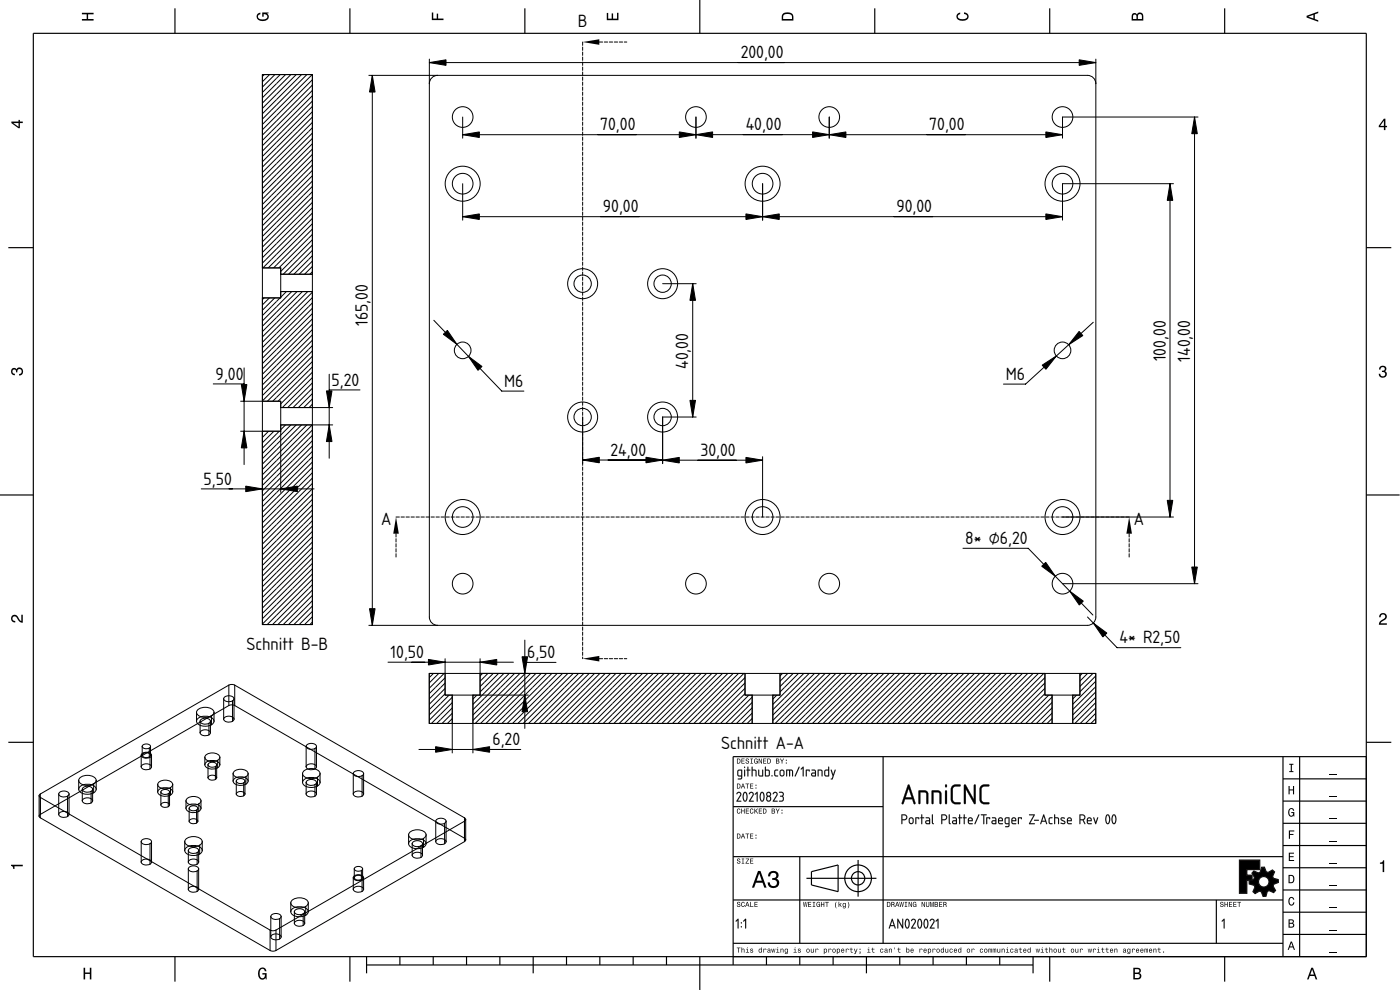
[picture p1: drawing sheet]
<svg xmlns="http://www.w3.org/2000/svg" width="420mm" height="297mm" viewBox="0 0 420 297" stroke-linecap="round" stroke-linejoin="round" font-family="sans-serif">
<defs><g id="words">
<g font-size="5">
<text x="173.4" y="8.1">B</text>
<text x="222.3" y="17.5">200,00</text>
<text x="180.1" y="39.1">70,00</text>
<text x="223.8" y="39.1">40,00</text>
<text x="278.9" y="39.1">70,00</text>
<text x="180.9" y="63.7">90,00</text>
<text x="269" y="63.7">90,00</text>
<text x="110.4" y="97.8" transform="rotate(-90 110.4 97.8)">165,00</text>
<text x="64.7" y="113.9">9,00</text>
<text x="206.6" y="110.7" transform="rotate(-90 206.6 110.7)">40,00</text>
<text x="349.8" y="108.4" transform="rotate(-90 349.8 108.4)">100,00</text>
<text x="357.2" y="108.5" transform="rotate(-90 357.2 108.5)">140,00</text>
<text x="99.5" y="115.7">5,20</text>
<text x="151.3" y="116.2">M6</text>
<text x="301.8" y="114.1">M6</text>
<text x="183.2" y="136.7">24,00</text>
<text x="210.2" y="136.7">30,00</text>
<text x="61.1" y="145.4">5,50</text>
<text x="114.4" y="157.5">A</text>
<text x="340.2" y="157.5">A</text>
<text x="289.7" y="163.2">8* ⌀6,20</text>
<text x="74" y="195">Schnitt B-B</text>
<text x="117.2" y="197.4">10,50</text>
<text x="158.2" y="197.4">6,50</text>
<text x="336" y="193">4* R2,50</text>
<text x="173.4" y="206.9">B</text>
<text x="147.8" y="223.6">6,20</text>
<text x="216.4" y="224.6">Schnitt A-A</text>
</g>
</g></defs>
<g fill="none" stroke="#000" stroke-width=".35">
<path d="M10 10h400v277h-400zM52.5 2.5v7.5M105 2.5v7.5M157.5 2.5v7.5M210 0v10M262.5 2.5v7.5M315 2.5v7.5M367.5 2.5v7.5M2.5 74.3h7.5M410 74.3h7.5M0 148.5h10M410 148.5h10"/>
<path d="M2.5 222.7h7.5M265 227v56M385 233.7h25M385 227v60M390 227v60M410 222.7h7.5M410 227h-190v62.5M220 257h165M220 242h45M240 257v26M257.5 258v11M385 253.7h25"/>
<path d="M385 247h25M385 240.4h25M220 270h165M242 263.5h21M243.5 261.5l8-2v8l-8-2zM365 270v13M385 273.7h25M385 267h25M385 260.4h25M52.5 287v7.5M105 287v7.5M110 289.5h200"/>
<path d="M110 287v5M120 287v2.5M130 287v2.5M140 287v2.5M150 287v2.5M160 287v5M170 287v2.5M180 287v2.5M190 287v2.5M200 287v2.5M210 287v10M220 283h165"/>
<path d="M230 287v2.5M240 287v2.5M250 287v2.5M260 287v5M270 287v2.5M280 287v2.5M290 287v2.5M300 287v2.5M310 287v5M315 287v7.5M367.5 287v7.5M385 280.4h25"/>
<circle cx="257.5" cy="263.5" r="4"/>
<circle cx="257.5" cy="263.5" r="2"/>
</g>
<g fill="#000">
<path d="M174.9 12.6l5-.8v1.6zM118.9 155.1l.8 5h-1.7zM338.9 155.1l.8 5h-1.7zM174.9 197.6l5-.8v1.7z"/>
<path d="M24.6 3.8h3.5v.5h-1.7v1.4h1.7v.5h-3.5v-.5h1.4v-1.4h-1.4z" fill-rule="evenodd"/>
<path d="M77.3 4.2l.8-.4v.5l-.3 .1a.68 .68 0 0 0-.4 .6 .68 .68 0 0 0 .4 .6 1.68 1.68 0 0 0 2.5-.6 .92 .92 0 0 0-1.2-.8v.8h-.4v-1.3h1.9v.3l-.5 .1 .4 .4a1.19 1.19 0 0 1-.9 1.7 1.9 1.9 0 0 1-2.6-1.2z" fill-rule="evenodd"/>
<path d="M129.6 3.8h.4v1.8h1.1v-1.5h.4v1.5h1.6v.4h-3.5z" fill-rule="evenodd"/>
<path d="M182.1 3.9h.4v1.7h1.1v-1.6h.4v1.6h1.2v-1.8h.4v2.3h-3.5z" fill-rule="evenodd"/>
<path d="M235 4a2.19 2.19 0 0 0-.4 2.2h3.5v-1.2a1.92 1.92 0 0 0-3.1-1zM235.3 4.4l.4-.2a1.44 1.44 0 0 1 2 .8v.7h-2.7l.1-1z" fill-rule="evenodd"/>
<path d="M287.3 4.2l.9-.4v.4l-.3 .1a.66 .66 0 0 0-.5 .6 .66 .66 0 0 0 .4 .6l.5 .2a1.59 1.59 0 0 0 2-.7 .9 .9 0 0 0-1-.8v-.5a1.24 1.24 0 0 1 1.4 1.1 1.24 1.24 0 0 1-1 1.4 1.93 1.93 0 0 1-2.7-1.2z" fill-rule="evenodd"/>
<path d="M339.8 4.2l-.2 2h3.5v-1.4a.98 .98 0 0 0-.7-1 .98 .98 0 0 0-1.2 .6 .84 .84 0 0 0-1.4-.2zM340.2 4.5l.3-.1 .4 .1 .2 1.2h-1.1zM341.6 4.4l.5-.2a.57 .57 0 0 1 .6 .7v.8h-1.2z" fill-rule="evenodd"/>
<path d="M392.1 4.7v.6l3.5 1.2v-.4l-1-.4v-1.4l1-.4v-.4zM392.6 5l1.6-.5v1z" fill-rule="evenodd"/>
<path d="M3.4 36.5v.4l2.1 1.6h.5v-1.6h.8v-.4h-.8v-.5h-.4v.5zM4 36.9h1.6v1.1z" fill-rule="evenodd"/>
<path d="M415.3 35.6l-1.5 2.1v.5h1.5v.8h.5v-.8h.5v-.4h-.5v-2.2zM415.3 36.2v1.6h-1.1z" fill-rule="evenodd"/>
<path d="M3.6 110.7a.86 .86 0 0 1 1.4 .1 1.12 1.12 0 0 1 1.5-.4 1.12 1.12 0 0 1 .3 1.6l-.5 .6-.6 .1v-.5a.72 .72 0 0 0 .9-.6 .72 .72 0 0 0-.8-.8 .72 .72 0 0 0-.6 .9h-.4a.62 .62 0 0 0-.4-.8 .62 .62 0 0 0-.8 .5 .62 .62 0 0 0 .5 .7l.4 .1-.1 .4a1.17 1.17 0 0 1-1-.7 1.17 1.17 0 0 1 .2-1.2z" fill-rule="evenodd"/>
<path d="M414.2 110a1.01 1.01 0 0 1 1.5-.2 1.01 1.01 0 0 1-.1 1.6 1.12 1.12 0 0 1 .5 1.5 1.12 1.12 0 0 1-1.6 .4l-.6-.6-.1-.6h.4a.72 .72 0 0 0 .7 .9 .72 .72 0 0 0 .8-.8 .72 .72 0 0 0-1-.6v-.4a.62 .62 0 0 0 .9-.4 .62 .62 0 0 0-.5-.8 .62 .62 0 0 0-.8 .6v.3h-.4z" fill-rule="evenodd"/>
<path d="M3.6 184.8a1.22 1.22 0 0 1 2 .7l.8 .8v-1.9h.4v2.5a2.76 2.76 0 0 1-2-1.8 .69 .69 0 0 0-1.1 .4 .69 .69 0 0 0 .9 .8v.5a1.19 1.19 0 0 1-1.2-.7 1.19 1.19 0 0 1 .2-1.3z" fill-rule="evenodd"/>
<path d="M414.2 184.3a1.18 1.18 0 0 1 1.9 .2 1.18 1.18 0 0 1-.9 1.7l-.9 .8h1.9v.5h-2.4a2.76 2.76 0 0 1 1.8-2.1 .69 .69 0 0 0-.5-1.1 .69 .69 0 0 0-.7 .9h-.5z" fill-rule="evenodd"/>
<path d="M221.2 227.6v1.5h.5a.77 .77 0 0 0 .6-.7 .77 .77 0 0 0-.6-.8zM221.4 227.8a.58 .58 0 0 1 .6 .6 .58 .58 0 0 1-.6 .5zM222.5 227.6v1.5h1v-.2h-.8v-.5h.7v-.2h-.7v-.4h.8v-.2zM223.9 227.7a.6 .6 0 0 0 0 .7 .6 .6 0 0 0 .7 .2 .33 .33 0 0 1-.3 .4 .33 .33 0 0 1-.4-.4h-.2a.54 .54 0 0 0 .6 .6 .54 .54 0 0 0 .5-.7 .54 .54 0 0 0-.7-.3 .28 .28 0 0 1 .1-.5 .28 .28 0 0 1 .4 .4h.2l-.1-.3-.2-.2zM225.2 227.6v.2h.3v1.1h-.3v.2h.8v-.2h-.3v-1.1h.3v-.2zM226.5 227.8a.72 .72 0 0 0-.2 .9 .72 .72 0 0 0 .9 .3l.2 .1v-.8h-.5v.2h.3l-.2 .4a.52 .52 0 0 1-.6-.6 .52 .52 0 0 1 .7-.4l.3 .2-.3-.5zM227.7 227.6v1.5h.2v-1.2l.5 1.2h.3v-1.5h-.2v1.2l-.6-1.2zM229 227.6v1.5h1v-.2h-.8v-.5h.7v-.2h-.7v-.4h.8v-.2zM230.3 227.6v1.5h.5a.77 .77 0 0 0 .6-.7 .77 .77 0 0 0-.6-.8zM230.5 227.8a.58 .58 0 0 1 .6 .6 .58 .58 0 0 1-.6 .5zM232.9 227.6v1.5h.6a.42 .42 0 0 0 .4-.3 .42 .42 0 0 0-.2-.5l.1-.2-.1-.4zM233.1 227.8h.3a.23 .23 0 0 1 .3 .2 .23 .23 0 0 1-.3 .2h-.3zM233.1 228.4h.3a.26 .26 0 0 1 .3 .3 .26 .26 0 0 1-.3 .2h-.3zM234.1 227.6l.5 .9v.6h.2v-.6l.5-.9h-.2l-.4 .7-.4-.7zM235.8 228.8v.3h.3v-.3zM235.8 227.9v.4h.3v-.4z" fill-rule="evenodd"/>
<path d="M221.2 235.1v1.5h.5a.77 .77 0 0 0 .6-.7 .77 .77 0 0 0-.6-.8zM221.4 235.3a.58 .58 0 0 1 .6 .6 .58 .58 0 0 1-.6 .5zM222.9 235.1l-.6 1.5h.2l.2-.4h.6l.1 .4h.2l-.5-1.5zM223 235.3l.2 .7h-.5zM223.7 235.1v.2h.5v1.3h.2v-1.3h.4v-.2zM225.1 235.1v1.5h1v-.2h-.8v-.5h.7v-.2h-.7v-.4h.8v-.2zM226.7 236.3v.3h.3v-.3zM226.7 235.4v.4h.3v-.4z" fill-rule="evenodd"/>
<path d="M386.7 235.8h.3v1.1h1v-1.1h.4v2.5h-.4v-1.1h-1v1.1h-.3z" fill-rule="evenodd"/>
<path d="M386.9 229.2h1.3v.3h-.5v1.9h.5v.3h-1.3v-.3h.5v-1.9h-.5z" fill-rule="evenodd"/>
<path d="M3.3 259.5h3.5v.4h-2.5v.8h-.3a.77 .77 0 0 0-.7-.9z" fill-rule="evenodd"/>
<path d="M221.3 257.7a.6 .6 0 0 0 0 .7 .6 .6 0 0 0 .7 .2 .33 .33 0 0 1-.3 .4 .33 .33 0 0 1-.4-.4h-.2a.54 .54 0 0 0 .6 .6 .54 .54 0 0 0 .5-.7 .54 .54 0 0 0-.7-.3 .28 .28 0 0 1 .1-.5 .28 .28 0 0 1 .4 .4h.2l-.1-.3-.2-.2zM222.6 257.6v.2h.3v1.1h-.3v.2h.8v-.2h-.3v-1.1h.3v-.2zM223.8 257.6v.2h.8l-.9 1.3h1.1v-.2h-.8l.8-1.3zM225.1 257.6v1.5h1v-.2h-.8v-.5h.7v-.2h-.7v-.4h.8v-.2z" fill-rule="evenodd"/>
<path d="M221.2 250.1v1.5h.5a.77 .77 0 0 0 .6-.7 .77 .77 0 0 0-.6-.8zM221.4 250.3a.58 .58 0 0 1 .6 .6 .58 .58 0 0 1-.6 .5zM222.9 250.1l-.6 1.5h.2l.2-.4h.6l.1 .4h.2l-.5-1.5zM223 250.3l.2 .7h-.5zM223.7 250.1v.2h.5v1.3h.2v-1.3h.4v-.2zM225.1 250.1v1.5h1v-.2h-.8v-.5h.7v-.2h-.7v-.4h.8v-.2zM226.7 251.3v.3h.3v-.3zM226.7 250.4v.4h.3v-.4z" fill-rule="evenodd"/>
<path d="M221.3 242.8a.72 .72 0 0 0-.2 .9 .72 .72 0 0 0 1 .3l.1-.4-.4 .3a.56 .56 0 0 1-.5-.5 .56 .56 0 0 1 .6-.6l.3 .3-.3-.5zM222.5 242.6v1.5h.2v-.7h.6v.7h.2v-1.5h-.2v.6h-.6v-.6zM223.8 242.6v1.5h1v-.2h-.8v-.5h.7v-.2h-.7v-.4h.8v-.2zM225.2 242.8a.72 .72 0 0 0-.2 .9 .72 .72 0 0 0 1 .3l.1-.4-.4 .3a.56 .56 0 0 1-.4-.5 .56 .56 0 0 1 .5-.6l.3 .3-.3-.5zM226.4 242.6v1.5h.2l.2-.7 .5 .7h.2l-.6-.9 .6-.6h-.2l-.7 .7v-.7zM227.7 242.6v1.5h1v-.2h-.8v-.5h.7v-.2h-.7v-.4h.8v-.2zM229 242.6v1.5h.5a.77 .77 0 0 0 .6-.7 .77 .77 0 0 0-.6-.8zM229.2 242.8a.58 .58 0 0 1 .6 .6 .58 .58 0 0 1-.6 .5zM231.6 242.6v1.5h.5a.42 .42 0 0 0 .5-.3 .42 .42 0 0 0-.2-.5l.1-.2-.1-.4zM231.8 242.8h.3a.23 .23 0 0 1 .3 .2 .23 .23 0 0 1-.3 .2h-.3zM231.8 243.4h.3a.26 .26 0 0 1 .3 .3 .26 .26 0 0 1-.3 .2h-.3zM232.8 242.6l.5 .9v.6h.2v-.6l.5-.9h-.2l-.4 .7-.4-.7zM234.5 243.8v.3h.3v-.3zM234.5 242.9v.4h.3v-.4z" fill-rule="evenodd"/>
<path d="M372 258.1h6.1v2.8h-3.9v1.7h1.6v1.5h-1.6v3.9h-2.2z" fill-rule="evenodd"/>
<path d="M386.8 255.8h1.5v.3h-1.2v.8h1.1v.3h-1.1v.8h1.3v.3h-1.6z" fill-rule="evenodd"/>
<path d="M386.8 249.2h1.6v.3h-1.3v.7h1.1v.3h-1.1v1.2h-.3z" fill-rule="evenodd"/>
<path d="M386.9 242.8a.85 .85 0 0 1 .9-.3 .85 .85 0 0 1 .6 .8h-.3l-.4-.5a1.04 1.04 0 0 0-.8 .9 1.04 1.04 0 0 0 .6 1.1l.4-.2 .2-.6h-.6v-.3h.9v1.3l-.2-.3-.5 .3a1.2 1.2 0 0 1-1-1.8z" fill-rule="evenodd"/>
<path d="M221.3 270.7a.6 .6 0 0 0 0 .7 .6 .6 0 0 0 .7 .2 .33 .33 0 0 1-.3 .4 .33 .33 0 0 1-.4-.4h-.2a.54 .54 0 0 0 .6 .6 .54 .54 0 0 0 .5-.7 .54 .54 0 0 0-.7-.3 .28 .28 0 0 1 .1-.5 .28 .28 0 0 1 .4 .4h.2l-.1-.2-.2-.3zM222.6 270.8a.72 .72 0 0 0-.2 .9 .72 .72 0 0 0 1 .3l.1-.4-.4 .3a.56 .56 0 0 1-.5-.5 .56 .56 0 0 1 .6-.6l.3 .3-.3-.5zM224.2 270.6l-.6 1.5h.2l.2-.4h.6l.1 .4h.2l-.5-1.5zM224.3 270.8l.2 .7h-.5zM225.1 270.6v1.5h1v-.2h-.8v-1.3zM226.4 270.6v1.5h1v-.2h-.8v-.5h.7v-.2h-.7v-.4h.8v-.2z" fill-rule="evenodd"/>
<path d="M227.5 261.3l-1.8 5h.6l.6-1.4h2l.5 1.4h.7l-1.9-5zM227.9 262l.7 2.2h-1.5zM230.9 261.7l-.4 1.2h.6a.88 .88 0 0 1 .5-1.1 .88 .88 0 0 1 1.1 .4 .88 .88 0 0 1-.3 1.2h-.6v.6a1.03 1.03 0 0 1 1.3 .6 1.03 1.03 0 0 1-.7 1.4 1.03 1.03 0 0 1-1.3-.8l-.1-.4h-.6a1.68 1.68 0 0 0 2.1 1.7 1.68 1.68 0 0 0 .9-2.7l-.3-.2a1.29 1.29 0 0 0 .5-1.5 1.29 1.29 0 0 0-1.5-.8z" fill-rule="evenodd"/>
<path d="M241 270.6l.3 1.5h.2l.2-1.3 .2 1.3h.2l.2-1.5h-.1l-.2 1.3-.2-1.3h-.2l-.2 1.3-.2-1.3zM242.5 270.6v1.5h1v-.2h-.8v-.5h.7v-.2h-.7v-.4h.8v-.2zM243.9 270.6v.2h.3v1.1h-.3v.2h.8v-.2h-.3v-1.1h.3v-.2zM245.2 270.8a.72 .72 0 0 0-.2 .9 .72 .72 0 0 0 .9 .3l.2 .1v-.8h-.5v.2h.3l-.2 .4a.52 .52 0 0 1-.6-.6 .52 .52 0 0 1 .8-.4l.2 .2-.3-.5zM246.4 270.6v1.5h.2v-.7h.6v.7h.2v-1.5h-.2v.6h-.6v-.6zM247.6 270.6v.2h.5v1.3h.2v-1.3h.4v-.2zM250.9 270.6a1.35 1.35 0 0 0 .2 1.9 1.84 1.84 0 0 1 0-1.9zM251.7 270.6v1.5h.2l.2-.6 .3 .6h.2l-.4-.7 .4-.4-.7 .5v-.9zM253 271.1a.55 .55 0 0 0-.1 .8 .55 .55 0 0 0 .8 0 .41 .41 0 0 1-.3 .5 .41 .41 0 0 1-.5-.2 .47 .47 0 0 0 .6 .4 .47 .47 0 0 0 .3-.5v-1.1l-.1 .1-.4-.2zM253.1 271.2l.1-.1a.39 .39 0 0 1 .5 .4 .39 .39 0 0 1-.6 .4zM254.4 270.6a1.85 1.85 0 0 1 0 1.9 1.22 1.22 0 0 0 0-1.9z" fill-rule="evenodd"/>
<path d="M266.2 270.6v1.5h.5a.77 .77 0 0 0 .6-.7 .77 .77 0 0 0-.6-.8zM266.4 270.8a.58 .58 0 0 1 .6 .6 .58 .58 0 0 1-.6 .5zM267.5 270.6v1.5h.2v-.6a.45 .45 0 0 1 .5 .1 .45 .45 0 0 1 .1 .5h.2l-.2-.7a.42 .42 0 0 0 .1-.5 .42 .42 0 0 0-.4-.3zM267.7 270.8h.2a.26 .26 0 0 1 .3 .3 .26 .26 0 0 1-.3 .2h-.2zM269.2 270.6l-.6 1.5h.2l.2-.4h.6l.1 .4h.2l-.5-1.5zM269.3 270.8l.2 .7h-.4zM269.9 270.6l.3 1.5h.2l.2-1.3 .2 1.3h.2l.2-1.5h-.1l-.2 1.3-.2-1.3h-.2l-.2 1.3-.2-1.3zM271.5 270.6v.2h.3v1.1h-.3v.2h.8v-.2h-.3v-1.1h.3v-.2zM272.7 270.6v1.5h.2v-1.2l.5 1.2h.3v-1.5h-.2v1.2l-.6-1.2zM274.1 270.8a.72 .72 0 0 0-.2 .9 .72 .72 0 0 0 .9 .3l.2 .1v-.8h-.5v.2h.3l-.2 .4a.52 .52 0 0 1-.6-.6 .52 .52 0 0 1 .8-.4l.2 .2-.3-.5zM276.6 270.6v1.5h.2v-1.2l.6 1.2h.2v-1.5h-.2v1.2l-.6-1.2zM277.9 270.6v.9a.52 .52 0 0 0 .5 .7 .52 .52 0 0 0 .5-.7v-.9h-.2v1a.33 .33 0 0 1-.3 .4 .33 .33 0 0 1-.3-.4v-1zM279.2 270.6v1.5h.1v-1.4l.3 1.4h.2l.3-1.4v1.4h.1v-1.5h-.2l-.3 1.3-.3-1.3zM280.5 270.6v1.5h.6a.42 .42 0 0 0 .4-.3 .42 .42 0 0 0-.2-.5l.2-.2-.1-.4zM280.7 270.8h.3a.23 .23 0 0 1 .3 .2 .23 .23 0 0 1-.3 .2h-.3zM280.7 271.4h.3a.26 .26 0 0 1 .3 .3 .26 .26 0 0 1-.3 .2h-.3zM281.8 270.6v1.5h1v-.2h-.8v-.5h.7v-.2h-.7v-.4h.8v-.2zM283.1 270.6v1.5h.2v-.6a.45 .45 0 0 1 .5 .1 .45 .45 0 0 1 .1 .5h.2l-.2-.7a.42 .42 0 0 0 .1-.5 .42 .42 0 0 0-.4-.3zM283.3 270.8h.3a.26 .26 0 0 1 .3 .3 .26 .26 0 0 1-.4 .2h-.2z" fill-rule="evenodd"/>
<path d="M366.3 270.7a.6 .6 0 0 0 .1 .7 .6 .6 0 0 0 .6 .2 .33 .33 0 0 1-.3 .4 .33 .33 0 0 1-.4-.4h-.1a.54 .54 0 0 0 .5 .6 .54 .54 0 0 0 .5-.7 .54 .54 0 0 0-.7-.3 .28 .28 0 0 1 .2-.5 .28 .28 0 0 1 .3 .4h.2v-.2l-.3-.3zM367.5 270.6v1.5h.2v-.7h.6v.7h.2v-1.5h-.2v.6h-.6v-.6zM368.8 270.6v1.5h1v-.2h-.8v-.5h.7v-.2h-.7v-.4h.8v-.2zM370.1 270.6v1.5h1v-.2h-.8v-.5h.7v-.2h-.7v-.4h.8v-.2zM371.3 270.6v.2h.5v1.3h.2v-1.3h.4v-.2z" fill-rule="evenodd"/>
<path d="M376.3 261.3l-.6 .7 .8 1.3-.2 .5-1.4 .6v.8l1.5 .4 .2 .6-.6 1.3 .7 .6 1.3-.7 .5 .2 .6 1.4 .8-.1 .4-1.4 .6-.3 1.3 .6 .6-.6-.7-1.3 .2-.6 1.4-.5-.1-.9-1.4-.4-.3-.5 .6-1.4-.6-.6-1.3 .8-.6-.2-.5-1.4h-.9l-.4 1.5-.5 .2zM377.7 264.6a1.57 1.57 0 0 1 3.1 0 1.57 1.57 0 0 1-3.1 0z" fill-rule="evenodd"/>
<path d="M386.7 262.5v2.5h.8a1.28 1.28 0 0 0 1-1.2 1.28 1.28 0 0 0-1-1.3zM387 262.8a.96 .96 0 0 1 1.1 1 .96 .96 0 0 1-1.1 .9z" fill-rule="evenodd"/>
<path d="M386.7 275.8v2.5h.9a.7 .7 0 0 0 .8-.5 .7 .7 0 0 0-.4-.8l.3-.5a.62 .62 0 0 0-.7-.7zM387 276.1h.6a.38 .38 0 0 1 .4 .4 .38 .38 0 0 1-.5 .4h-.5zM387 277.2h.6a.44 .44 0 0 1 .5 .4 .44 .44 0 0 1-.5 .4h-.6z" fill-rule="evenodd"/>
<path d="M386.9 269.4a.85 .85 0 0 1 .9-.3 .85 .85 0 0 1 .6 .8h-.3l-.4-.5a1.05 1.05 0 0 0-.8 1 1.05 1.05 0 0 0 .7 1l.3-.1 .2-.6h.4a.89 .89 0 0 1-.8 1 .89 .89 0 0 1-1-.7z" fill-rule="evenodd"/>
<path d="M414.1 258.8a.77 .77 0 0 0 1-.7h.3v3.6h-.4v-2.5h-.9z" fill-rule="evenodd"/>
<path d="M25.1 290.4h.5v1.4h1.4v-1.4h.4v3.5h-.4v-1.7h-1.4v1.7h-.5z" fill-rule="evenodd"/>
<path d="M77.8 290.8a1.2 1.2 0 0 1 1.3-.5 1.2 1.2 0 0 1 .9 1.1h-.5l-.1-.3a.68 .68 0 0 0-.6-.4 .68 .68 0 0 0-.7 .3 1.68 1.68 0 0 0 .7 2.5 .92 .92 0 0 0 .7-1.1h-.8v-.4h1.3v1.9h-.2l-.1-.5-.4 .4a1.19 1.19 0 0 1-1.8-.9v-1.6z" fill-rule="evenodd"/>
<path d="M221.1 284.3v.2h.5v1.3h.2v-1.3h.4v-.2zM222.5 284.3v1.5h.2v-.8l.3-.2 .2 .2v.8h.2v-.7a.38 .38 0 0 0-.2-.5 .38 .38 0 0 0-.5 .2v-.5zM223.9 284.7l.3 .2v.8l-.4 .1h1l-.4-.1v-1zM224.2 284.3l.2 .2zM225.3 284.7l-.1 .5 .6 .2a.26 .26 0 0 1-.2 .3 .26 .26 0 0 1-.3-.2h-.2a.42 .42 0 0 0 .6 .4 .42 .42 0 0 0 .1-.7l-.5-.3 .3-.1 .4 .2-.1-.3zM227.8 284.8a.54 .54 0 0 0-.2 .8 .54 .54 0 0 0 .8 0l.2 .2v-1.5h-.2v.5l-.3-.2zM227.9 284.9l.1-.1a.39 .39 0 0 1 .4 .4 .39 .39 0 0 1-.5 .4zM229.1 284.7v1.1h.2l.1-.9 .6 .1a.38 .38 0 0 0-.3-.4 .38 .38 0 0 0-.4 .2zM230.5 284.7l-.2 .3 .6-.2 .1 .3a.42 .42 0 0 0-.7 .2 .42 .42 0 0 0 .3 .6l.7-.2-.2-1zM230.5 285.4a.25 .25 0 0 1 .5 0 .25 .25 0 0 1-.5 0zM231.4 284.7l.3 1.1h.2l.2-1 .2 1h.1l.3-1.1h-.2l-.2 .9-.1-.9h-.2l-.2 .9-.2-.9zM233 284.7l.3 .2v.8l-.4 .1h1l-.4-.1v-1zM233.3 284.3l.2 .2zM234.2 284.7v1.1h.2v-.8l.3-.2 .2 .2 .1 .8h.1v-.7a.38 .38 0 0 0-.2-.5 .38 .38 0 0 0-.5 .2zM235.6 284.8a.55 .55 0 0 0-.1 .8 .55 .55 0 0 0 .8 0 .41 .41 0 0 1-.3 .5 .41 .41 0 0 1-.5-.2 .47 .47 0 0 0 .6 .4 .47 .47 0 0 0 .3-.5v-1.1l-.1 .1-.4-.2zM235.7 284.9l.1-.1a.39 .39 0 0 1 .5 .4 .39 .39 0 0 1-.6 .4zM238.2 284.7l.3 .2v.8l-.4 .1h1l-.4-.1v-1zM238.5 284.3l.2 .2zM239.6 284.7l-.1 .5 .6 .2a.26 .26 0 0 1-.2 .3 .26 .26 0 0 1-.3-.2h-.2a.42 .42 0 0 0 .6 .4 .42 .42 0 0 0 .2-.7l-.6-.3 .3-.1 .4 .2-.1-.3zM242 285.3a.57 .57 0 0 0 1.1 0 .57 .57 0 0 0-1.1 0zM242.3 284.9l.1-.1a.4 .4 0 0 1 .4 .5 .4 .4 0 0 1-.5 .3zM243.3 284.7v.7a.38 .38 0 0 0 .3 .4 .38 .38 0 0 0 .5-.2l.1 .2v-1.1h-.1l-.1 .8-.3 .2-.2-.2v-.8zM244.7 284.7v1.1h.2l.1-.9 .6 .1a.38 .38 0 0 0-.3-.4 .38 .38 0 0 0-.4 .2zM247.2 284.7v1.6h.2l.1-.6a.53 .53 0 0 0 .8-.5 .53 .53 0 0 0-.9-.4zM247.5 284.9l.1-.1a.39 .39 0 0 1 .4 .5 .39 .39 0 0 1-.5 .3zM248.6 284.7v1.1h.2l.1-.9 .6 .1a.38 .38 0 0 0-.3-.4 .38 .38 0 0 0-.4 .2zM249.8 285.3a.57 .57 0 0 0 1.1 0 .57 .57 0 0 0-1.1 0zM250.1 284.9l.1-.1a.4 .4 0 0 1 .4 .5 .4 .4 0 0 1-.5 .3zM251.1 284.7v1.6h.2l.1-.6a.53 .53 0 0 0 .8-.5 .53 .53 0 0 0-.9-.4zM251.4 284.9l.1-.1a.39 .39 0 0 1 .4 .5 .39 .39 0 0 1-.5 .3zM252.6 284.8a.57 .57 0 0 0-.1 .8 .57 .57 0 0 0 .8 0l.1-.1-.6 .2-.2-.4h.8l-.1-.5-.4-.2zM252.7 284.9l.3-.1 .2 .3h-.6zM253.8 284.7v1.1h.2l.1-.9 .6 .1a.38 .38 0 0 0-.3-.4 .38 .38 0 0 0-.4 .2zM255.3 284.4v.3l-.3 .2h.3l.1 .9h.5l-.4-.4v-.5h.4v-.2h-.4v-.3zM256.3 284.7l.4 1.2-.4 .3h.4l.6-1.5h-.2l-.3 .9-.3-.9zM258 284.7v.3h.3v-.3zM258 285.5l.1 .4-.2 .4 .4-.5v-.3zM260.4 284.7l.3 .2v.8l-.4 .1h.9l-.4-.1v-1zM260.7 284.3l.2 .2zM261.8 284.4v.3l-.3 .2h.3l.1 .9h.5l-.4-.4v-.5h.4v-.2h-.4v-.3zM264.3 284.8a.57 .57 0 0 0-.1 .8 .57 .57 0 0 0 .9 0l-.2-.2a.32 .32 0 0 1-.5 .1 .32 .32 0 0 1 0-.5 .32 .32 0 0 1 .5 0h.2l-.3-.4zM265.6 284.7l-.1 .3 .5-.2 .1 .3a.42 .42 0 0 0-.6 .2 .42 .42 0 0 0 .3 .6l.4-.2 .2 .1-.1-.8-.2-.4zM265.6 285.4a.25 .25 0 0 1 .5 0 .25 .25 0 0 1-.5 0zM266.8 284.7v1.1h.2v-.8l.3-.2 .2 .2v.8h.2v-.7a.38 .38 0 0 0-.3-.5 .38 .38 0 0 0-.4 .2zM268.4 284.3l.2 .6zM269.6 284.4v.3l-.3 .2h.3l.1 .9h.6l-.5-.4v-.5h.5v-.2h-.5v-.3zM272 284.3v1.5l.2-.2a.5 .5 0 0 0 .7-.4 .5 .5 0 0 0-.7-.4v-.5zM272.2 284.9l.1-.1a.39 .39 0 0 1 .4 .5 .39 .39 0 0 1-.5 .3zM273.4 284.8a.57 .57 0 0 0-.1 .8 .57 .57 0 0 0 .8 0l.1-.1-.6 .2-.2-.4h.8l-.1-.5-.4-.2zM273.5 284.9l.3-.1 .2 .3h-.6zM276 284.7v1.1h.1l.1-.9 .7 .1a.38 .38 0 0 0-.3-.4 .38 .38 0 0 0-.5 .2zM277.3 284.8a.57 .57 0 0 0-.1 .8 .57 .57 0 0 0 .8 0l.1-.1-.6 .2-.2-.4h.8l-.1-.5-.4-.2zM277.4 284.9l.4-.1 .1 .3h-.6zM278.5 284.7v1.6h.2v-.6a.53 .53 0 0 0 .8-.5 .53 .53 0 0 0-.8-.4zM278.7 284.9l.1-.1a.39 .39 0 0 1 .5 .5 .39 .39 0 0 1-.6 .3zM279.9 284.7v1.1h.1l.1-.9 .7 .1a.38 .38 0 0 0-.3-.4 .38 .38 0 0 0-.5 .2zM281 285.3a.6 .6 0 0 0 1.2 0 .6 .6 0 0 0-1.2 0zM281.3 284.9l.1-.1a.4 .4 0 0 1 .4 .5 .4 .4 0 0 1-.5 .3zM282.4 284.8a.54 .54 0 0 0-.1 .8 .54 .54 0 0 0 .8 0l.2 .2v-1.5h-.2v.5l-.3-.2zM282.6 284.9l.1-.1a.39 .39 0 0 1 .4 .4 .39 .39 0 0 1-.5 .4zM283.7 284.7v.7a.38 .38 0 0 0 .2 .4 .38 .38 0 0 0 .5-.2l.2 .2v-1.1h-.2v.8l-.3 .2-.2-.2v-.8zM285.1 284.8a.57 .57 0 0 0-.1 .8 .57 .57 0 0 0 .9 0l-.2-.2a.32 .32 0 0 1-.4 .1 .32 .32 0 0 1 0-.5 .32 .32 0 0 1 .4 0h.2l-.3-.4zM286.4 284.8a.57 .57 0 0 0-.1 .8 .57 .57 0 0 0 .8 0l.1-.1-.6 .2-.1-.4h.7l-.1-.5-.4-.2zM286.5 284.9l.4-.1 .1 .3h-.5zM287.6 284.8a.54 .54 0 0 0-.1 .8 .54 .54 0 0 0 .8 0l.2 .2v-1.5h-.2v.5l-.3-.2zM287.8 284.9l.1-.1a.39 .39 0 0 1 .4 .4 .39 .39 0 0 1-.5 .4zM290.1 285.3a.6 .6 0 0 0 1.2 0 .6 .6 0 0 0-1.2 0zM290.4 284.9l.1-.1a.4 .4 0 0 1 .5 .5 .4 .4 0 0 1-.6 .3zM291.6 284.7v1.1h.2v-.9l.7 .1a.38 .38 0 0 0-.3-.4 .38 .38 0 0 0-.5 .2zM294.2 284.8a.57 .57 0 0 0-.1 .8 .57 .57 0 0 0 .9 0l-.2-.2a.32 .32 0 0 1-.4 .1 .32 .32 0 0 1 0-.5 .32 .32 0 0 1 .4 0h.2l-.3-.4zM295.3 285.3a.6 .6 0 0 0 1.2 0 .6 .6 0 0 0-1.2 0zM295.6 284.9l.1-.1a.4 .4 0 0 1 .5 .5 .4 .4 0 0 1-.6 .3zM296.6 284.7v1.1h.2l.2-1 .1 1h.1l.2-1 .1 1h.2l-.1-1.2zM297.9 284.7v1.1h.2l.2-1 .1 1h.1l.2-1 .1 1h.2l-.1-1.2zM299.3 284.7v.7a.38 .38 0 0 0 .3 .4 .38 .38 0 0 0 .4-.2l.2 .2v-1.1h-.2v.8l-.3 .2-.2-.2v-.8zM300.6 284.7v1.1h.2v-.8l.3-.2 .2 .2v.8h.2v-.7a.38 .38 0 0 0-.3-.5 .38 .38 0 0 0-.4 .2zM302 284.7l.3 .2v.8l-.4 .1h1l-.4-.1v-1zM302.3 284.3l.2 .2zM303.3 284.8a.57 .57 0 0 0-.1 .8 .57 .57 0 0 0 .9 0l-.1-.2a.32 .32 0 0 1-.5 .1 .32 .32 0 0 1 0-.5 .32 .32 0 0 1 .4 0h.2l-.2-.4zM304.6 284.7l-.1 .3 .3-.2a.23 .23 0 0 1 .3 0 .23 .23 0 0 1 0 .3 .42 .42 0 0 0-.6 .2 .42 .42 0 0 0 .3 .6l.7-.2-.2-1zM304.7 285.4a.25 .25 0 0 1 .5 0 .25 .25 0 0 1-.5 0zM306.1 284.4v.3l-.4 .2h.4v.9h.6l-.4-.4v-.5h.4v-.2h-.4v-.3zM307.2 284.8a.57 .57 0 0 0-.1 .8 .57 .57 0 0 0 .9 0v-.1l-.5 .2-.2-.4h.7l-.1-.5-.3-.2zM307.4 284.9l.3-.1 .1 .3h-.5zM308.5 284.8a.54 .54 0 0 0-.2 .8 .54 .54 0 0 0 .8 0l.2 .2v-1.5h-.2v.5l-.3-.2zM308.6 284.9l.1-.1a.39 .39 0 0 1 .4 .4 .39 .39 0 0 1-.5 .4zM310.8 284.7l.3 1.1h.2l.2-1 .1 1h.2l.3-1.1h-.2l-.2 .9-.1-.9h-.2l-.2 .9-.2-.9zM312.4 284.7l.3 .2v.8l-.4 .1h1l-.4-.1v-1zM312.7 284.3l.2 .2zM313.9 284.4v.3l-.4 .2h.4v.9h.6l-.4-.4v-.5h.4v-.2h-.4v-.3zM314.9 284.3v1.5h.2v-.8l.3-.2 .2 .2v.8h.2v-.7a.38 .38 0 0 0-.2-.5 .38 .38 0 0 0-.5 .2v-.5zM316.2 285.3a.57 .57 0 0 0 1.1 0 .57 .57 0 0 0-1.1 0zM316.4 284.9l.1-.1a.4 .4 0 0 1 .5 .5 .4 .4 0 0 1-.6 .3zM317.5 284.7v.7a.38 .38 0 0 0 .3 .4 .38 .38 0 0 0 .4-.2l.2 .2v-1.1h-.2v.8l-.3 .2-.2-.2v-.8zM319.1 284.4v.3l-.3 .2h.3l.1 .9h.5l-.4-.4v-.5h.4v-.2h-.4v-.3zM321.4 285.3a.57 .57 0 0 0 1.1 0 .57 .57 0 0 0-1.1 0zM321.6 284.9l.1-.1a.4 .4 0 0 1 .5 .5 .4 .4 0 0 1-.6 .3zM322.7 284.7v.7a.38 .38 0 0 0 .3 .4 .38 .38 0 0 0 .4-.2l.2 .2v-1.1h-.2v.8l-.3 .2-.2-.2v-.8zM324.1 284.7v1.1h.2l.1-.9 .6 .1a.38 .38 0 0 0-.3-.4 .38 .38 0 0 0-.4 .2zM326.4 284.7l.3 1.1h.2l.2-1 .2 1h.1l.3-1.1h-.2l-.2 .9-.1-.9h-.2l-.2 .9-.2-.9zM328 284.7v1.1h.2l.1-.9 .6 .1a.38 .38 0 0 0-.3-.4 .38 .38 0 0 0-.4 .2zM329.3 284.7l.3 .2v.8l-.4 .1h1l-.4-.1v-1zM329.6 284.3l.2 .2zM330.8 284.4v.3l-.3 .2h.3l.1 .9h.5l-.4-.4v-.5h.4v-.2h-.4v-.3zM332.1 284.4v.3l-.3 .2h.3l.1 .9h.5l-.4-.4v-.5h.4v-.2h-.4v-.3zM333.2 284.8a.57 .57 0 0 0-.1 .8 .57 .57 0 0 0 .9 0v-.1l-.5 .2-.2-.4h.8l-.2-.5-.3-.2zM333.4 284.9l.3-.1 .2 .3h-.6zM334.4 284.7v1.1h.2v-.8l.3-.2 .2 .2 .1 .8h.1v-.7a.38 .38 0 0 0-.2-.5 .38 .38 0 0 0-.5 .2zM337.2 284.7l-.1 .3 .2-.2a.23 .23 0 0 1 .3 0 .23 .23 0 0 1 .1 .3 .42 .42 0 0 0-.6 .2 .42 .42 0 0 0 .3 .6l.6-.2-.2-1zM337.2 285.4a.25 .25 0 0 1 .5 0 .25 .25 0 0 1-.5 0zM338.4 284.8a.55 .55 0 0 0-.1 .8 .55 .55 0 0 0 .8 0 .41 .41 0 0 1-.3 .5 .41 .41 0 0 1-.5-.2 .47 .47 0 0 0 .6 .4 .47 .47 0 0 0 .3-.5v-1.1l-.1 .1-.4-.2zM338.5 284.9l.1-.1a.39 .39 0 0 1 .5 .4 .39 .39 0 0 1-.6 .4zM339.7 284.7v1.1h.2l.1-.9 .6 .1a.38 .38 0 0 0-.3-.4 .38 .38 0 0 0-.4 .2zM341 284.8a.57 .57 0 0 0 0 .8 .57 .57 0 0 0 .8 0l.1-.1-.6 .2-.2-.4h.8l-.2-.5-.3-.2zM341.2 284.9l.3-.1 .2 .3h-.6zM342.3 284.8a.57 .57 0 0 0 0 .8 .57 .57 0 0 0 .8 0l.1-.1-.6 .2-.2-.4h.8l-.2-.5-.3-.2zM342.5 284.9l.3-.1 .2 .3h-.6zM343.5 284.7v1.1h.1l.2-1 .1 1h.2l.1-1 .1 1h.2l-.1-1.2zM344.9 284.8a.57 .57 0 0 0 0 .8 .57 .57 0 0 0 .8 0l.1-.1-.6 .2-.2-.4h.8l-.2-.5-.3-.2zM345.1 284.9l.3-.1 .2 .3h-.6zM346.2 284.7v1.1h.1l.1-.8 .3-.2 .2 .2v.8h.2v-.7a.38 .38 0 0 0-.3-.5 .38 .38 0 0 0-.5 .2zM347.7 284.4v.3l-.3 .2h.3l.1 .9h.5l-.4-.4v-.5h.4v-.2h-.4v-.3zM349.1 285.5v.3h.3v-.3z" fill-rule="evenodd"/>
<path d="M340.1 290.4v3.5h1.3a.98 .98 0 0 0 1.1-.8 .98 .98 0 0 0-.6-1.1 .86 .86 0 0 0 .4-1.1 .86 .86 0 0 0-.9-.5zM340.6 290.8h.7a.53 .53 0 0 1 .6 .5 .53 .53 0 0 1-.6 .5h-.7zM340.6 292.2h.7a.61 .61 0 0 1 .8 .6 .61 .61 0 0 1-.7 .6h-.8z" fill-rule="evenodd"/>
<path d="M387.4 282.5l-1 2.5h.4l.2-.7h1l.3 .7h.3l-.9-2.5zM387.5 282.9l.4 1.1h-.7z" fill-rule="evenodd"/>
<path d="M393.5 290.4l-1.2 3.5h.4l.4-1.1h1.4l.4 1.1h.4l-1.3-3.5zM393.8 290.9l.5 1.5h-1z" fill-rule="evenodd"/>
</g>
<g fill="none" stroke="#000" stroke-width=".3">
<path d="M128.9 17.7v167.4a2.5 2.5 0 0 0 2.5 2.5M128.9 18.8h200M328.9 17.7v167.4a2.5 2.5 0 0 1-2.5 2.5h-215.7M110.7 22.6h215.7a2.5 2.5 0 0 1 2.5 2.5M111.7 22.6v165M131.4 22.6a2.5 2.5 0 0 0-2.5 2.5M138.9 35.1v6.4M208.9 35.1v6.4M248.9 35.1v6.4M358.5 35.1v140M359.5 35.1h-40.6v6.4M138.9 40.4h180"/>
<path d="M138.9 55.1v11M228.9 55.1v11M351.1 55.1v100M352.2 55.1h-33.3v11M138.9 65h180M130.2 96.1l20.4 21.2h6.6M198.9 85.1h10M207.9 85.1v40M328.1 96.7l-20.3 18.5h-6.6M228.9 105.1h.1M174.9 138l54 .1M174.9 125.1v14"/>
<path d="M208.9 125.1h-10v14M228.9 137v18.1M318.9 155.1h33.3M289 164.5h19.6l19.4 20M318.9 175.1h40.6M326.4 185.1l8.9 9.2h19.1M399 239.1h2.1M399 232.4h2.1M399 259.1h2.1M399 252.4h2.1M399 245.7h2.1M399 279.1h2.1"/>
<path d="M399 272.4h2.1M399 265.7h2.1M399 285.7h2.1"/>
<circle cx="138.9" cy="35.1" r="3.1"/>
<circle cx="208.9" cy="35.1" r="3.1"/>
<circle cx="248.9" cy="35.1" r="3.1"/>
<circle cx="318.9" cy="35.1" r="3.1"/>
<circle cx="138.9" cy="55.1" r="5.3"/>
<circle cx="138.9" cy="55.1" r="3.1"/>
<circle cx="228.9" cy="55.1" r="5.3"/>
<circle cx="228.9" cy="55.1" r="3.1"/>
<circle cx="318.9" cy="55.1" r="5.3"/>
<circle cx="318.9" cy="55.1" r="3.1"/>
<circle cx="174.9" cy="85.1" r="4.5"/>
<circle cx="174.9" cy="85.1" r="2.6"/>
<circle cx="198.9" cy="85.1" r="4.5"/>
<circle cx="198.9" cy="85.1" r="2.6"/>
<circle cx="138.9" cy="105.1" r="2.5"/>
<circle cx="318.9" cy="105.1" r="2.5"/>
<circle cx="174.9" cy="125.1" r="4.5"/>
<circle cx="174.9" cy="125.1" r="2.6"/>
<circle cx="198.9" cy="125.1" r="4.5"/>
<circle cx="198.9" cy="125.1" r="2.6"/>
<circle cx="138.9" cy="155.1" r="5.3"/>
<circle cx="138.9" cy="155.1" r="3.1"/>
<circle cx="228.9" cy="155.1" r="5.3"/>
<circle cx="228.9" cy="155.1" r="3.1"/>
<circle cx="318.9" cy="155.1" r="5.3"/>
<circle cx="318.9" cy="155.1" r="3.1"/>
<circle cx="138.9" cy="175.1" r="3.1"/>
<circle cx="208.9" cy="175.1" r="3.1"/>
<circle cx="248.9" cy="175.1" r="3.1"/>
<circle cx="318.9" cy="175.1" r="3.1"/>
</g>
<path d="M372 258.1h6.1v2.8h-3.9v1.7h1.6v1.5h-1.6v3.9h-2.2z" fill="none" stroke="#370700" stroke-width=".34"/>
<g fill="none" stroke="#000137" stroke-width=".34">
<path d="M376.3 261.3l1.4 .6 .5-.2 .4-1.5h.9l.5 1.4 .6 .2 1.3-.8 .6 .6-.6 1.4 .3 .5 1.4 .4 .1 .9-1.4 .5-.2 .6 .7 1.3-.6 .6-1.3-.6-.6 .3-.4 1.4-.8 .1-.6-1.4-.5-.2-1.3 .7-.7-.6 .6-1.3-.2-.6-1.5-.4v-.8l1.4-.6 .2-.5-.8-1.3z"/>
<circle cx="379.3" cy="264.6" r="1.57"/>
</g>
<g fill="#000">
<path d="M367.2 275.7l.3 .1-.1 2.8-.2-2.5-.4 .4-.2-.1z"/>
<path d="M174.9 12.6l5 .8v-1.6zM174.9 12.6l5-.8v1.6z"/>
<path d="M118.9 155.1l-.9 5h1.7zM118.9 155.1l.8 5h-1.7z"/>
<path d="M338.9 155.1l-.9 5h1.7zM338.9 155.1l.8 5h-1.7z"/>
<path d="M174.9 197.6l5 .9v-1.7zM174.9 197.6l5-.8v1.7z"/>
<path d="M221.2 237.8a.74 .74 0 0 1 1-.1 .74 .74 0 0 1 .2 1l-1 1.6h.9l.1 .2h-1.3l1-1.9a.51 .51 0 0 0-.3-.7 .51 .51 0 0 0-.6 .4l-.2-.1zM223.5 237.9l-.3 1.1a.98 .98 0 0 0 .5 1.2l.4-1.2a.95 .95 0 0 0-.6-1.1zM223.3 237.7a.77 .77 0 0 1 .9 .1 .77 .77 0 0 1 .1 .9l.1 .3a1.17 1.17 0 0 1-1 1.5l-.3-.4-.2-.9zM225 237.8a.74 .74 0 0 1 1-.1 .74 .74 0 0 1 .1 1l-1 1.6h1l.1 .2h-1.4l1-1.9a.51 .51 0 0 0-.2-.7 .51 .51 0 0 0-.7 .4l-.2-.1zM227.1 237.6l.3 .1-.2 2.8-.1-2.5-.4 .4-.2-.1zM228.6 237.9l-.3 1.1a.98 .98 0 0 0 .5 1.2l.4-1.2a.95 .95 0 0 0-.6-1.1zM228.4 237.7a.77 .77 0 0 1 .9 .1 .77 .77 0 0 1 .1 .9l.1 .3a1.17 1.17 0 0 1-1 1.5l-.3-.4-.2-.9zM230.1 239.6a.56 .56 0 0 0 1.1 0 .56 .56 0 0 0-1.1 0zM230.2 238.3a.46 .46 0 0 0 .9 0 .46 .46 0 0 0-.9 0zM230.2 237.7a.74 .74 0 0 1 1.1 .2 .74 .74 0 0 1-.2 1 .87 .87 0 0 1 .2 1.3 .87 .87 0 0 1-1.3 0 .87 .87 0 0 1 .2-1.3l-.3-.6zM232.1 237.8a.74 .74 0 0 1 1-.1 .74 .74 0 0 1 .2 1l-1 1.6h.9l.1 .2h-1.3l1-1.9a.51 .51 0 0 0-.3-.7 .51 .51 0 0 0-.6 .4l-.2-.1zM233.8 237.6h.2a.83 .83 0 0 1 1 .2 .83 .83 0 0 1-.1 1.1 .94 .94 0 0 1 .2 1.3 .94 .94 0 0 1-1.3 .2v-.1a.77 .77 0 0 0 1-.2 .77 .77 0 0 0 0-.9l-.7-.3a.67 .67 0 0 0 .8-.9l-1.1-.2z"/>
<path d="M221.2 237.8l.8-.2 .4 .4v.6l-1 1.7 1.1 .1-1.5 .1 1.1-1.9a.49 .49 0 0 0-.3-.7 .49 .49 0 0 0-.6 .4l-.2-.1zM221.2 237.8l-.1 .5 .6-.5 .5 .5-1.1 2.2h1.3l-.1-.2h-.9l.9-1.6a.72 .72 0 0 0-.1-.9 .72 .72 0 0 0-1 0zM223.5 237.9l-.3 1.1a.98 .98 0 0 0 .5 1.2l.3-1.5-.2-.7zM223.5 237.9a1.39 1.39 0 0 1 .5 1.8l-.3 .5h-.2l-.4-1.2zM223.3 237.7l.3-.1 .4 .2 .3 1.6a.74 .74 0 0 1-.2 .9 .74 .74 0 0 1-.9 0l-.3-1.2zM223.3 237.7l-.4 1.4a1.15 1.15 0 0 0 .9 1.4l.3-.4 .2-1.1a1.12 1.12 0 0 0-.9-1.4zM224.9 237.8l.8-.2 .5 .4v.6l-1.1 1.7 1.1 .1-1.4 .1 1-1.9a.49 .49 0 0 0-.3-.7 .49 .49 0 0 0-.6 .4l-.2-.1zM225 237.8l-.2 .5 .7-.5 .4 .5-1.1 2.2h1.4l-.1-.2h-1l1-1.6a.72 .72 0 0 0-.2-.9 .72 .72 0 0 0-.9 0zM227.1 237.6l.3 .1-.2 2.8-.1-.1v-2.3l-.4 .3-.2-.1zM227.1 237.6l-.6 .7 .2 .1 .4-.4 .1 2.5 .2-2.8zM228.6 237.9l-.3 1.1a.98 .98 0 0 0 .5 1.2l.3-1.5-.2-.7zM228.6 237.9a1.39 1.39 0 0 1 .5 1.8l-.2 .5h-.3l-.4-1.2zM228.4 237.7l.3-.1 .4 .2 .3 1.6a.74 .74 0 0 1-.2 .9 .74 .74 0 0 1-.9 0l-.3-1.2zM228.4 237.7l-.4 1.4a1.15 1.15 0 0 0 .9 1.4l.3-.4 .2-1.1a1.12 1.12 0 0 0-.9-1.4zM230.1 239.6a.6 .6 0 0 0 1.2 0 .6 .6 0 0 0-1.2 0zM230.1 239.6a.6 .6 0 0 1 1.2 0 .6 .6 0 0 1-1.2 0zM230.2 238.3a.45 .45 0 0 0 .9 0 .45 .45 0 0 0-.9 0zM230.2 238.3a.5 .5 0 0 1 1 0 .5 .5 0 0 1-1 0zM230.2 237.7a.74 .74 0 0 1 1.1 .1 .74 .74 0 0 1-.2 1.1l.3 .4-.1 .9-.4 .3h-.6l-.4-.7 .1-.5 .2-.4-.3-.6zM230.1 237.9l-.1 .6 .3 .4a.85 .85 0 0 0-.3 1.3 .85 .85 0 0 0 1.3 0 .85 .85 0 0 0-.2-1.3 .75 .75 0 0 0-.1-1.2l-.5-.1zM232.1 237.8l.8-.2 .4 .4v.6l-1 1.7 1.1 .1-1.5 .1 1.1-1.9a.49 .49 0 0 0-.3-.7 .49 .49 0 0 0-.6 .4l-.2-.1zM232.1 237.8l-.1 .5 .6-.5 .5 .5-1.1 2.2h1.3l-.1-.2h-.9l.9-1.6a.72 .72 0 0 0-.1-.9 .72 .72 0 0 0-1 0zM233.8 237.6h.9l.3 .2a.71 .71 0 0 1-.1 1.1h.1a.96 .96 0 0 1 .1 1.3 .96 .96 0 0 1-1.3 .2l1-.3a.68 .68 0 0 0 .1-.8 .68 .68 0 0 0-.8-.3v-.2a.56 .56 0 0 0 .7-.1 .56 .56 0 0 0 .1-.7l-1.1-.2zM233.8 237.6v.2l1.1 .2-.1 .6-.7 .3 .8 .3a.77 .77 0 0 1-.1 1 .77 .77 0 0 1-1 .1 .88 .88 0 0 0 1.3-.1 .88 .88 0 0 0-.2-1.3 .84 .84 0 0 0 .1-1.2 .84 .84 0 0 0-1.2-.1z"/>
<path d="M221.6 231.3v1.2l.9 .2v-1.5zM221.4 231.1l1.3-.1v2.3a.85 .85 0 0 1-1.3 .4l.1-.1a.72 .72 0 0 0 .9-.6 .82 .82 0 0 1-.9-.1 .82 .82 0 0 1-.2-.9zM223.4 230.9l.2 .2-.1 1.9zM223.3 230.2a.2 .2 0 0 1 .4 0 .2 .2 0 0 1-.4 0zM224.3 230.1l.3 .1v.7l.6 .2-.6 .1-.2 1.8-.1-1.8-.3-.1 .3-.2zM225.6 230.1h.2l.1 .8h.7l.4 .3v1.7l-.2-.1-.1-1.5-.3-.1h-.5v1.6l-.3 .1zM227.6 231l.2 .1 .1 1.4 .2 .2h.6v-1.6l.2-.2 .1 .2v1.8l-.9 .1a.88 .88 0 0 1-.5-1.3zM229.8 231.2v1.5h.6a1.04 1.04 0 0 0 .3-1.4zM229.6 230.1l.2 .1v.7h.9l.3 .4v1.1l-.3 .5-1.1-.1zM231.6 232.6h.2v.3h-.2zM232.5 231.1l.9-.2 .1 .3a.59 .59 0 0 0-.7 0 .59 .59 0 0 0-.2 .7l.1 .6 .8 .2-.2 .3a.75 .75 0 0 1-.8-.2 .75 .75 0 0 1-.2-.8zM234.4 231.3l-.2 1a.46 .46 0 0 0 .5 .4 .46 .46 0 0 0 .5-.5l-.2-.9zM234.2 231.1a.73 .73 0 0 1 1.2 .5v.6a.73 .73 0 0 1-.7 .8 .73 .73 0 0 1-.7-.8v-.8zM236 230.9h.1a1.97 1.97 0 0 1 1.8 .3l.1 1.7-.3-.1-.1-1.5-.5-.1-.1 1.8-.2-1.8h-.6l-.1 1.8zM239.7 230.1l.2 .2-1.1 2.6h-.3zM240.9 230.1l.3 .1-.1 2.8-.2-2.5-.4 .4-.2-.1zM241.9 230.9l1.1 .1-.1 .5-.2-.3h-.6l-.1 1.8zM243.8 232.2l.1 .5h.7v-.6zM243.6 230.9h.9l.4 .6-.1 1.4-.8 .1a.59 .59 0 0 1-.6-.6 .59 .59 0 0 1 .6-.6h.6v-.4l-1-.2zM245.4 230.9a.99 .99 0 0 1 1.2 .1 .99 .99 0 0 1 .3 1.2l-.2 .8-.1-1.6-.9-.2v1.6l-.3 .1zM247.8 231.2l-.1 .2a.82 .82 0 0 0 .5 1.3h.3v-1.5zM247.5 231.1l1-.2v-.7l.3-.1v2.8l-1 .1-.3-.3zM249.4 231l.2 .1 .4 1.3 .5-1.4 .3 .1-1.1 2.8-.4-.2 .4-.1 .2-.7z"/>
<path d="M221.6 231.3v1.2l.9 .2v-1.5zM221.6 231.3l.9-.1v1.5l-.9-.1zM221.4 231.1l1.3-.2 .1 2.4a.82 .82 0 0 1-1.4 .4v-.1a.74 .74 0 0 0 1-.6 .84 .84 0 0 1-.9-.1 .84 .84 0 0 1-.2-.9zM221.4 231.1l-.1 .4 .1 1.3 1.1 .2a.88 .88 0 0 1-1.1 .7l1 .1 .3-.5v-2.3zM223.3 230.9l.3 .2-.1 1.9-.2-.2zM223.4 231l.1 1.9 .1-1.8zM223.3 230.2a.21 .21 0 0 1 .4 0 .21 .21 0 0 1-.4 0zM223.4 230.1v.3h.2v-.3zM224.3 230.1l.3 .1v.7l.6 .2-.6 .1-.2 1.8-.1-1.8-.3-.1 .3-.2zM224.4 230.1l-.1 .8-.3 .2 .3 .1 .1 1.8 .2-1.8 .6-.1-.6-.2v-.7zM225.6 230.1l.2-.1 .1 .9h.7l.4 .3v1.7l-.3-.1v-1.5l-.8-.1v1.6l-.3 .1zM225.6 230.1v2.8l.2-.1v-1.6h.6l.3 .1 .1 1.5 .2 .1v-1.6l-.4-.4h-.8v-.8zM227.6 230.9l.3 .2v1.4l.8 .2v-1.6l.3-.2v2.1h-1l-.4-.3zM227.6 231v.1a1.64 1.64 0 0 0 .4 1.8h1v-1.8h-.2v1.6h-.7l-.3-.2v-1.4zM229.8 231.2v1.5l.8-.1 .1-1.2zM229.8 231.2h.6a.97 .97 0 0 1 .3 1.4l-.9 .1zM229.6 230l.3 .2-.1 .7h.9l.3 .4v1.3l-.2 .3-1.2-.1zM229.6 230.1v2.7l1.1 .1 .3-.5v-1.1l-.4-.3-.8-.1v-.7zM231.6 232.6h.2v.3h-.2zM231.6 232.6v.3h.2v-.3zM232.5 231.1l1-.2v.3h-.5a.88 .88 0 0 0 0 1.5h.5l-.2 .3a.76 .76 0 0 1-.8-.2 .76 .76 0 0 1-.2-.8zM232.5 231.1l-.1 1.5 .5 .4 .6-.1-.1-.2a.84 .84 0 0 1-.9-.5 .84 .84 0 0 1 .3-1l.7-.2zM234.4 231.3l-.1 1 .2 .3a.45 .45 0 0 0 .6-.4l-.1-.9zM234.4 231.3l.3-.1 .4 .2 .1 .8-.2 .4a.46 .46 0 0 1-.5 .1 .46 .46 0 0 1-.3-.4zM234.2 231v.1a.73 .73 0 0 1 .8-.2 .73 .73 0 0 1 .4 .7l-.1 1-.4 .4-.6-.1-.4-.7 .1-.8zM234.2 231.1l-.2 .3v.8a.71 .71 0 0 0 .7 .7 .71 .71 0 0 0 .7-.7l-.2-1.1-.5-.2zM236 230.9l1.8 .1 .2 .5v1.4l-.3-.1-.1-1.5-.5-.1-.1 1.8-.2-.2v-1.6h-.6v1.6l-.2 .1zM236 230.9v2l.2-.1v-1.6h.6l.2 1.7 .1-1.7 .5 .1 .2 1.6 .2-.1a1.71 1.71 0 0 0-.3-1.8zM239.7 230l.3 .3-1.2 2.6-.3 .1zM239.8 230.1l-1.2 2.8 .2-.1 1.1-2.5zM240.9 230.1l.3 .1-.1 2.8-.2-.2v-2.3l-.4 .4-.2-.1zM240.9 230.1l-.6 .7 .2 .1 .4-.5 .2 2.5 .1-2.7zM241.9 230.9l1.1 .1-.1 .5-.2-.3h-.6v1.6l-.1 .2zM241.9 231l.1 2 .1-1.8h.7l.1 .3 .1-.5zM243.8 232.2l.1 .4 .7 .1v-.6zM243.8 232.2l.8-.1v.6l-.8-.1zM243.6 230.9h.9l.4 .4v1.6l-.9 .1a.61 .61 0 0 1-.6-.6 .61 .61 0 0 1 .6-.6h.6v-.4l-1-.2zM243.6 231v.1l1 .3v.4h-.6a.57 .57 0 0 0-.6 .6 .57 .57 0 0 0 .6 .6l.8-.1 .1-1.4-.4-.6zM245.4 230.9l1.3 .2 .1 1.8-.2-.1-.1-1.5-.8-.1v1.6l-.3 .1zM245.4 231v1.9l.2-.1v-1.6l.9 .1 .1 1.5 .2 .1a2.09 2.09 0 0 0-.2-1.9zM247.8 231.2l-.1 .2a.79 .79 0 0 0 .5 1.3h.3v-1.5zM247.8 231.2h.8v1.5h-.5a.89 .89 0 0 1-.3-1.5zM247.5 231.1l1-.2v-.7l.3-.2v2.9l-1 .1-.4-.3zM247.5 231.1v1.6l.3 .2h1v-2.8l-.2 .1v.7zM249.3 230.9l.3 .1 .4 1.4 .5-1.4 .3 .1-1.1 2.8-.4-.2 .4-.1 .2-.7zM249.4 231l.5 1.9-.2 .7-.4 .1 .4 .1 1.1-2.7-.3-.1-.5 1.5-.4-1.4z"/>
<path d="M272.5 235.5l.3-.1 .2 .2 1.8 5.2a.34 .34 0 0 1-.3 .5 .34 .34 0 0 1-.4-.3l-.3-1.2h-2.2l-.4 1.3a.32 .32 0 0 1-.4 .2 .32 .32 0 0 1-.2-.4zM272.6 235.5l-1.9 5.7 .5-.1 .4-1.3h2.2l.4 1.2 .3 .3 .2-.4-1.8-5.3zM272.6 236.6l-.8 2.6h1.8zM272.7 236.5l.9 2.8h-1.9zM275.8 237.1h.1a2.99 2.99 0 0 1 2.4 .4 6.3 6.3 0 0 1 .2 3.8l-.5-.2v-2.8a.59 .59 0 0 0-.9-.5l-.9-.1v3.2l-.1 .4h-.3zM275.8 237.2l-.1 3.9 .4 .1 .1-.3v-3.2h1.4l.4 .3 .1 3.1 .3 .1 .1-.3a5.3 5.3 0 0 0-.2-3.4l-.6-.3zM279.7 237.1h.2a2.99 2.99 0 0 1 2.4 .4 6.3 6.3 0 0 1 .1 3.8l-.4-.2-.1-2.8a.59 .59 0 0 0-.8-.5l-1-.1 .1 3.2-.2 .4h-.3zM279.7 237.2v3.9l.3 .1 .1-.3v-3.2h1.5l.3 .3 .1 3.1 .4 .1 .1-.3a5.3 5.3 0 0 0-.3-3.4l-.5-.3zM283.7 237.1h.4l.1 .4v3.4l-.3 .4-.3-.3zM283.8 237.2l-.1 3.8 .2 .2 .3-.3v-3.4l-.1-.3zM283.7 235.4a.44 .44 0 0 1 .6 .4 .44 .44 0 0 1-.6 .4zM283.7 235.5v.6l.3 .1 .1-.7zM285.8 235.7l.7-.3 1.8 .1-.1 .5h-1.4l-.6 .2-.2 .6 .1 3.4 .4 .5h1.7l.1 .5-.3 .1a2.45 2.45 0 0 1-2.1-.3l-.4-.4-.2-.8 .1-3.3zM285.9 235.8l-.5 1 .1 3.7 .9 .7h1.6l.3-.2-.3-.2h-1.3a.94 .94 0 0 1-.8-1l.1-3.4 .6-.4 1.5-.1 .2-.2-.3-.3h-1.2zM289.4 235.4l.5 .1 2.3 4.4v-4.2l.2-.3 .4 .1-.1 5.8-.5-.2-2.3-4.3v4.1l-.2 .4-.4-.2zM289.4 235.4v5.7l.3 .1 .1-.3v-4.3l2.5 4.4 .4 .2v-5.7l-.3-.1-.1 .3v4.3l-2.4-4.5zM294.4 235.7l.8-.3 1.7 .1-.1 .5h-1.4l-.6 .2-.2 .6 .1 3.4 .5 .5h1.6l.1 .5-.3 .1a2.45 2.45 0 0 1-2.1-.3l-.4-.4-.2-.8 .1-3.3zM294.5 235.8l-.5 1 .2 3.7 .9 .7h1.5l.3-.2-.2-.2h-1.4a.94 .94 0 0 1-.8-1l.1-3.4 .6-.4 1.6-.1 .1-.2-.3-.3h-1.2z"/>
<path d="M272.5 235.4l.5 .2 1.7 5.3a.3 .3 0 0 1-.2 .4 .3 .3 0 0 1-.4-.3l-.3-1.2h-2.2l-.5 1.4h-.5zM272.7 236.6l-.9 2.6h1.8zM275.8 237.2l.1-.1a2.28 2.28 0 0 1 2.6 .9l.1 2.9-.3 .4-.3-.4v-2.6a.83 .83 0 0 0-1.3-.6h-.5v3.2l-.1 .3h-.3zM279.7 237.2l.2-.1a2.28 2.28 0 0 1 2.6 .9v2.9l-.2 .4-.3-.4v-2.6a.83 .83 0 0 0-1.3-.6h-.6v3.2l-.1 .3h-.3zM283.8 237.2h.3l.1 .3v3.4l-.3 .4-.3-.3zM283.8 235.4l.4 .1-.1 .7-.4-.1zM285.8 235.8l.7-.4 1.8 .1-.1 .4-1.8 .2-.5 .7 .1 3.5 .5 .4 1.7 .1 .1 .4-.3 .1a2.41 2.41 0 0 1-2.1-.3l-.4-.4-.1-.8v-3.3zM289.4 235.4l.5 .1 2.4 4.4v-4.2l.1-.3 .4 .1-.1 5.7-.4-.1-2.4-4.3v4.1l-.2 .3-.4-.1zM294.4 235.8l.8-.4 1.7 .1-.1 .4-1.8 .2-.4 .7 .1 3.5 .5 .4 1.6 .1 .1 .4-.3 .1a2.41 2.41 0 0 1-2.1-.3l-.3-.4-.2-.8v-3.3z"/>
<path d="M270.8 244.6v1.2h.7a.6 .6 0 0 0 .5-.6 .6 .6 0 0 0-.6-.6zM270.6 244.4l.8-.1a.88 .88 0 0 1 .9 .9 .88 .88 0 0 1-.8 .9h-.7v1l-.2 .1zM273.2 245.6l-.2 1a.46 .46 0 0 0 .5 .4 .46 .46 0 0 0 .4-.5l-.1-.9zM273 245.4a.73 .73 0 0 1 1.2 .5v.7a.73 .73 0 0 1-.7 .7 .73 .73 0 0 1-.8-.8l.1-.8zM274.7 245.3l1.2 .1-.1 .4-.2-.3h-.6l-.2 1.8zM276.5 244.4l.3 .1v.7l.6 .2-.6 .1-.2 1.8-.1-1.8-.3-.1 .3-.2zM278 246.5l.1 .5h.7v-.6zM277.8 245.3l.9-.1 .4 .6v1.4l-.9 .1a.59 .59 0 0 1-.5-.6 .59 .59 0 0 1 .5-.6h.6v-.4l-1-.2zM279.7 244.4l.3 .1v2.3l.3 .3-.2 .2-.4-.5zM282.8 244.6v1.2h.6a.6 .6 0 0 0 .6-.6 .6 .6 0 0 0-.7-.6zM282.5 244.4l.9-.1a.88 .88 0 0 1 .9 .9 .88 .88 0 0 1-.9 .9h-.6v1l-.3 .1zM284.8 244.4l.2 .1v2.3l.3 .3-.1 .2-.5-.5zM286.1 246.5l.1 .5h.7v-.6zM285.9 245.3l.9-.1 .4 .6-.1 1.4-.8 .1a.59 .59 0 0 1-.6-.6 .59 .59 0 0 1 .6-.6h.6v-.4l-1-.2zM287.9 244.4l.2 .1v.7l.6 .2-.6 .1-.1 1.8-.1-1.8-.3-.1 .3-.2zM289.3 244.4l.2 .1v.7l.6 .2-.6 .1-.1 1.8-.2-1.8-.3-.1 .3-.2zM290.9 245.7l-.1 .4h.9l-.3-.6zM290.7 245.4a.74 .74 0 0 1 1 0 .74 .74 0 0 1 .1 1h-1l.1 .6 1 .1-.8 .2a1.17 1.17 0 0 1-.4-1.9zM293.7 244.4l.2 .2-1.2 2.6-.2 .1zM294.4 244.4l1.7 .1-.7 .1-.2 2.7-.1-2.7h-.7zM296 245.3l1.2 .1-.2 .4-.1-.3h-.6l-.2 1.8zM297.9 246.5l.1 .5h.7v-.6zM297.7 245.3l.9-.1 .4 .6v1.4l-.9 .1a.59 .59 0 0 1-.6-.6 .59 .59 0 0 1 .6-.6h.6v-.4l-1-.2zM299.9 245.7l-.1 .4h.9l-.2-.6zM299.8 245.4a.74 .74 0 0 1 1 0 .74 .74 0 0 1 .1 1h-1.1l.2 .6 1 .1-.9 .2a1.17 1.17 0 0 1-.3-1.9zM301.9 245.6l-.1 1.2 .9 .2v-1.5zM301.7 245.4l1.2-.1 .1 2.3a.85 .85 0 0 1-1.3 .4v-.1a.72 .72 0 0 0 1-.6 .82 .82 0 0 1-.9-.1 .82 .82 0 0 1-.3-.9zM303.9 245.7l-.1 .4h.9l-.2-.6zM303.8 245.4a.74 .74 0 0 1 1 0 .74 .74 0 0 1 .1 1h-1.1l.1 .6 1.1 .1-.9 .2a1.17 1.17 0 0 1-.3-1.9zM305.5 245.3l1.2 .1-.1 .4-.2-.3h-.6l-.2 1.8zM308.9 244.4h1.6l-1.3 2.6h1.2l.1 .3h-1.7l1.4-2.7h-1.2zM310.4 246l1.4 .1-1.3 .2zM313.1 244.4h.3l.8 2.7-.1 .2-.3-.8h-1.1l-.3 .8-.2-.1zM313.2 244.9l-.4 1.4h.9zM314.9 245.4l.8-.2 .1 .3a.59 .59 0 0 0-.6 0 .59 .59 0 0 0-.2 .7v.6l.8 .2-.1 .3a.75 .75 0 0 1-.8-.2 .75 .75 0 0 1-.2-.8zM316.4 244.4h.2v.8h.8l.4 .3v1.7l-.3-.1v-1.5l-.3-.1h-.6v1.6l-.2 .1zM318.4 245.4a.7 .7 0 0 1 1.2 .2h-.2a.45 .45 0 0 0-.5-.1 .45 .45 0 0 0-.3 .4l.8 .4a.6 .6 0 0 1 .2 .9 .6 .6 0 0 1-.9 0l-.4-.1 .2-.2a.52 .52 0 0 0 .5 .2 .52 .52 0 0 0 .4-.5l-1-.5zM320.6 245.7l-.1 .4h.9l-.3-.6zM320.5 245.4a.74 .74 0 0 1 .9 0 .74 .74 0 0 1 .1 1h-1l.1 .6 1.1 .1-.9 .2a1.17 1.17 0 0 1-.3-1.9zM324.2 244.6v1.2a.74 .74 0 0 0 1-.1 .74 .74 0 0 0 .1-.9zM324 244.4h.9a.88 .88 0 0 1 .8 .7 .88 .88 0 0 1-.5 .9l.5 1.3-.3-.1-.5-1.1h-.7v1l-.2 .1zM326.6 245.7l-.1 .4h.9l-.3-.6zM326.4 245.4a.74 .74 0 0 1 1 0 .74 .74 0 0 1 .1 1h-1l.1 .6 1.1 .1-.9 .2a1.17 1.17 0 0 1-.4-1.9zM328.1 245.3l.3 .1 .4 1.3 .5-1.4 .3 .1-.8 1.9zM332.3 244.7l-.3 1.1a.98 .98 0 0 0 .6 1.2l.3-1.2a.95 .95 0 0 0-.6-1.1zM332.1 244.4a.77 .77 0 0 1 .9 .2 .77 .77 0 0 1 .2 .8v.4a1.17 1.17 0 0 1-.9 1.5l-.4-.5-.2-.8zM334.2 244.7l-.3 1.1a.98 .98 0 0 0 .5 1.2l.4-1.2a.95 .95 0 0 0-.6-1.1zM334 244.4a.77 .77 0 0 1 .9 .2 .77 .77 0 0 1 .1 .8l.1 .4a1.17 1.17 0 0 1-1 1.5l-.3-.5-.2-.8z"/>
<path d="M270.8 244.6v1.2h.7a.58 .58 0 0 0 .5-.6 .58 .58 0 0 0-.6-.6zM270.8 244.6h.6a.62 .62 0 0 1 .6 .6 .62 .62 0 0 1-.5 .6h-.7zM270.5 244.4h1.2l.4 .2a.89 .89 0 0 1 .1 1 .89 .89 0 0 1-.7 .5h-.7v1l-.3 .2zM270.6 244.4v2.8l.2-.1v-1l.9-.1 .4-.3a.88 .88 0 0 0-.7-1.3zM273.2 245.6l-.2 1 .2 .3a.45 .45 0 0 0 .7-.4l-.1-.9zM273.2 245.6l.3-.1 .4 .2v.8l-.2 .4a.46 .46 0 0 1-.5 .1 .46 .46 0 0 1-.2-.4zM273 245.4a.73 .73 0 0 1 .8-.1 .73 .73 0 0 1 .4 .6l-.1 1.1-.5 .3-.5-.1-.4-.7v-.8zM273 245.4l-.2 .3-.1 .8a.71 .71 0 0 0 .8 .8 .71 .71 0 0 0 .7-.7l-.2-1.2-.6-.2zM274.7 245.2l1.2 .2-.1 .4-.2-.3h-.6v1.6l-.2 .2zM274.8 245.3v2l.2-1.8h.6l.2 .3 .1-.4zM276.5 244.4l.3 .1v.7l.6 .2-.6 .1-.2 1.8-.1-1.8-.3-.1 .3-.2zM276.5 244.4v.9l-.3 .1 .3 .1 .1 1.8 .1-1.8 .6-.1-.6-.1v-.8zM278 246.5l.1 .5h.7v-.6zM278 246.5l.9-.1v.6l-.9-.1zM277.8 245.2h.9l.4 .5v1.5l-.9 .1a.61 .61 0 0 1-.6-.6 .61 .61 0 0 1 .6-.6h.6v-.4l-1-.2zM277.9 245.3v.2l.9 .2 .1 .4h-.7a.57 .57 0 0 0-.5 .6 .57 .57 0 0 0 .5 .6l.9-.1v-1.4l-.4-.5zM279.7 244.4l.3 .1v2.3l.3 .3-.2 .2-.4-.5zM279.7 244.4v2.4l.4 .5-.2-2.8zM282.8 244.6v1.2h.6a.58 .58 0 0 0 .5-.6 .58 .58 0 0 0-.6-.6zM282.8 244.6h.5a.62 .62 0 0 1 .7 .6 .62 .62 0 0 1-.6 .6h-.6zM282.5 244.4h1.1l.4 .2a.89 .89 0 0 1 .2 1 .89 .89 0 0 1-.8 .5h-.6v1l-.3 .2zM282.5 244.4v2.8l.3-.1v-1l.9-.1 .4-.3a.88 .88 0 0 0-.7-1.3zM284.8 244.4l.2 .1v2.3l.3 .3-.1 .2-.5-.5zM284.8 244.4v2.4l.4 .5-.2-2.8zM286.1 246.5l.1 .5h.7v-.6zM286.1 246.5l.8-.1v.6l-.8-.1zM285.9 245.2h.9l.4 .5v1.5l-.9 .1a.61 .61 0 0 1-.6-.6 .61 .61 0 0 1 .6-.6h.6v-.4l-1-.2zM285.9 245.3v.2l1 .2v.4h-.6a.57 .57 0 0 0-.6 .6 .57 .57 0 0 0 .6 .6l.8-.1 .1-1.4-.4-.5zM287.9 244.4l.3 .1-.1 .7 .7 .2-.7 .1-.1 1.8-.1-1.8-.4-.1 .4-.2zM287.9 244.4v.9l-.3 .1 .3 .1 .1 1.8 .1-1.8 .6-.1-.6-.1v-.8zM289.3 244.4l.2 .1v.7l.6 .2-.6 .1-.1 1.8-.2-1.8-.3-.1 .3-.2zM289.3 244.4v.9l-.3 .1 .3 .1 .1 1.8 .1-1.8 .6-.1-.6-.1v-.8zM290.9 245.7l-.1 .4h.9l-.3-.5zM290.9 245.7l.5-.2 .3 .6h-1zM290.7 245.4a.74 .74 0 0 1 1 0 .74 .74 0 0 1 .1 1h-1l.1 .5 1.1 .2-.9 .2a1.19 1.19 0 0 1-.4-1.9zM290.7 245.4l-.2 .5 .1 1.2 1.3 .1v-.1l-1-.1-.2-.4v-.2l1.2-.1-.1-.8-.6-.3zM293.7 244.4l.2 .2-1.1 2.6-.3 .1zM293.7 244.4l-1.2 2.8h.2l1.2-2.6zM294.4 244.3l1.7 .2-.7 .1v2.5l-.2 .2-.1-.2v-2.5h-.7zM294.4 244.4v.2h.7l.1 2.7 .2-2.7 .7-.1zM296 245.2l1.2 .2-.2 .4-.1-.3h-.6v1.6l-.2 .2zM296 245.3l.1 2 .1-1.8h.7l.1 .3 .1-.4zM297.9 246.5l.1 .5h.7v-.6zM297.9 246.5l.8-.1v.6l-.8-.1zM297.7 245.2h.9l.4 .5v1.5l-.9 .1a.61 .61 0 0 1-.6-.6 .61 .61 0 0 1 .6-.6h.6v-.4l-1-.2zM297.7 245.3v.2l1 .2v.4h-.6a.57 .57 0 0 0-.5 .6 .57 .57 0 0 0 .5 .6l.9-.1v-1.4l-.4-.5zM299.9 245.7l-.1 .4h.9l-.2-.5zM299.9 245.7l.6-.2 .2 .6h-.9zM299.8 245.4a.74 .74 0 0 1 1 0 .74 .74 0 0 1 .1 1h-1.1l.2 .5 1 .2-.9 .2a1.19 1.19 0 0 1-.3-1.9zM299.8 245.4l-.3 .5 .2 1.2 1.2 .1v-.1l-1-.1-.1-.4v-.2l1.1-.1-.1-.8-.5-.3zM301.9 245.6l-.1 1.2 .9 .2v-1.5zM301.9 245.6l.8-.1v1.5l-.8-.1zM301.7 245.4l1.2-.1 .1 2.3a.82 .82 0 0 1-1.4 .4l.1-.1a.74 .74 0 0 0 1-.6 .84 .84 0 0 1-1-.1 .84 .84 0 0 1-.2-.9zM301.7 245.4l-.2 .4 .2 1.3 1 .2a.88 .88 0 0 1-1 .7l.9 .1 .4-.5-.1-2.3zM303.9 245.7l-.1 .4h.9l-.2-.5zM303.9 245.7l.6-.2 .2 .6h-.9zM303.8 245.4a.74 .74 0 0 1 1 0 .74 .74 0 0 1 .1 1h-1.1l.2 .5 1 .2-.9 .2a1.19 1.19 0 0 1-.3-1.9zM303.8 245.4l-.3 .5 .2 1.2 1.2 .1v-.1l-1-.1-.1-.4v-.2l1.1-.1-.1-.8-.5-.3zM305.5 245.2l1.2 .2-.1 .4-.2-.3h-.6v1.6l-.2 .2zM305.6 245.3v2l.2-1.8h.6l.2 .3 .1-.4zM308.8 244.4h1.7l-1.3 2.6h1.2l.2 .3h-1.8l1.4-2.7h-1.2zM308.9 244.4l.1 .2h1.2l-1.3 2.6h1.6l-.1-.2h-1.2l1.3-2.6zM310.4 246h1.3l.1 .1-1.3 .2zM310.4 246l.1 .2 1.3-.1zM313.1 244.4h.3l.9 2.7-.2 .2-.3-.8h-1.1l-.3 .8-.2-.1zM313.2 244.4l-1 2.8h.3l.2-.7h1.1l.3 .8 .1-.2zM313.2 244.9l-.4 1.4h.9zM313.2 244.9l.5 1.4h-1zM314.8 245.4l1-.2v.3h-.5a.88 .88 0 0 0 0 1.5h.5l-.1 .3a.76 .76 0 0 1-.8-.2 .76 .76 0 0 1-.2-.8zM314.9 245.4l-.1 1.5 .5 .4 .5-.1-.1-.2a.84 .84 0 0 1-.8-.5 .84 .84 0 0 1 .2-1l.8-.1zM316.4 244.4h.2v.8h.8l.4 .3v1.8l-.3-.2v-1.4l-.8-.2v1.6l-.3 .1zM316.4 244.4v2.8l.2-.1v-1.6h.6l.3 .1 .1 1.5 .2 .1v-1.6l-.4-.3-.8-.1v-.8zM318.4 245.4l.9-.1 .3 .1-.1 .3a.52 .52 0 0 0-.9 .1l.8 .5a.55 .55 0 0 1 .3 .7 .55 .55 0 0 1-.7 .3l-.7-.2v-.2l1 .1 .1-.2-1-.7zM318.4 245.4v.7l1.1 .7-.2 .2-.9-.1-.1 .2 1.2 .1 .2-.4-.1-.4-1-.5a.43 .43 0 0 1 .3-.4 .43 .43 0 0 1 .5 .1h.2l-.1-.2zM320.6 245.7l-.1 .4h.9l-.3-.5zM320.6 245.7l.6-.2 .2 .6h-.9zM320.4 245.4h.1a.74 .74 0 0 1 1 0 .74 .74 0 0 1 0 1h-1l.1 .5 1.1 .2-.9 .2a1.19 1.19 0 0 1-.4-1.9zM320.5 245.4l-.3 .5 .2 1.2 1.2 .1v-.1l-1-.1-.1-.4v-.2l1.1-.1-.1-.8-.6-.3zM324.2 244.6v1.2a.72 .72 0 0 0 .9-.1 .72 .72 0 0 0 .2-.9zM324.2 244.6l1.1 .2 .2 .4-.2 .4-1.1 .2zM324 244.4h1.1l.4 .3a.88 .88 0 0 1-.3 1.3l.5 1.3-.3-.1-.5-1.1h-.7l.1 1-.3 .2zM324 244.4v2.8l.2-.1v-1h.7l.8 1.1-.5-1.2 .4-.4a.85 .85 0 0 0-.7-1.2zM326.6 245.7l-.1 .4h.9l-.3-.5zM326.6 245.7l.5-.2 .3 .6h-1zM326.4 245.4a.74 .74 0 0 1 1 0 .74 .74 0 0 1 .1 1h-1l.1 .5 1.1 .2-.9 .2a1.19 1.19 0 0 1-.4-1.9zM326.4 245.4l-.2 .5 .1 1.2 1.3 .1v-.1l-1-.1-.2-.4v-.2l1.2-.1-.1-.8-.6-.3zM328.1 245.2l.3 .2 .4 1.3 .5-1.4 .3 .1-.8 1.9zM328.2 245.3l.6 2 .8-1.9-.3-.1-.5 1.5-.4-1.4zM332.3 244.7l-.3 1.1a.98 .98 0 0 0 .6 1.1l.3-1.4-.3-.8zM332.3 244.6a1.39 1.39 0 0 1 .5 1.8l-.2 .6h-.3l-.3-1.2zM332.1 244.4l.3-.1 .5 .2 .3 1.7a.74 .74 0 0 1-.2 .9 .74 .74 0 0 1-1 0l-.3-1.3zM332.1 244.5l-.4 1.3a1.15 1.15 0 0 0 .9 1.4l.4-.4 .2-1a1.12 1.12 0 0 0-.9-1.4zM334.2 244.7l-.3 1.1a.98 .98 0 0 0 .5 1.1l.3-1.4-.2-.8zM334.2 244.6a1.39 1.39 0 0 1 .5 1.8l-.3 .6h-.2l-.4-1.2zM334 244.4l.3-.1 .4 .2 .3 1.7a.74 .74 0 0 1-.2 .9 .74 .74 0 0 1-.9 0l-.3-1.3zM334 244.5l-.4 1.3a1.15 1.15 0 0 0 .9 1.4l.3-.4 .2-1a1.12 1.12 0 0 0-.9-1.4z"/>
<path d="M221.4 275.7l.3 .1-.2 2.8-.1-.2v-2.3l-.4 .4-.2-.1zM221.4 275.7l-.6 .7 .2 .1 .4-.4 .1 2.5 .1-2.8zM222.4 277.9h.2v.3h-.2zM222.4 277.9v.3h.2v-.3zM222.4 276.7h.2v.4h-.2zM222.4 276.7v.3h.2v-.3zM223.6 275.7l.3 .1-.1 2.8-.2-.2v-2.3l-.4 .4-.2-.1zM223.6 275.7l-.5 .7 .1 .1 .4-.4 .2 2.5 .1-2.8z"/>
<path d="M221.4 275.7l.3 .1-.2 2.8-.1-2.5-.4 .4-.2-.1zM222.4 277.9h.2v.3h-.2zM222.4 276.7h.2v.3h-.2zM223.6 275.7l.3 .1-.1 2.8-.2-2.5-.4 .4-.2-.1z"/>
<path d="M267.7 275.7l.2 .1 .9 2.6-.1 .2-.4-.7h-1.1l-.2 .7-.3-.1zM267.7 275.7l-.9 2.8h.2l.2-.7h1.1l.4 .8 .1-.2zM267.7 276.3l-.4 1.3h.9zM267.8 276.2l.4 1.4h-.9zM269.3 275.7h.3l1.2 2.2v-2.1l.2-.1v2.9l-.2-.1-1.2-2.2v2.1l-.3 .2zM269.3 275.7v2.8l.2-.1v-2.1l1.5 2.2v-2.8l-.2 .1v2.2l-1.2-2.3zM272.2 276l-.4 1.1a.98 .98 0 0 0 .6 1.2l.3-1.5-.2-.7zM272.2 276a1.39 1.39 0 0 1 .5 1.7l-.3 .6h-.3l-.3-1.2zM271.9 275.7l.4-.1 .4 .3 .3 1.6a.74 .74 0 0 1-.2 .9 .74 .74 0 0 1-1 0l-.3-1.3zM272 275.8l-.4 1.3a1.15 1.15 0 0 0 .8 1.5l.4-.5 .2-1a1.12 1.12 0 0 0-.9-1.4zM273.6 275.9l.8-.2 .4 .4v.6l-1 1.6 1.1 .2-1.5 .1 1.1-1.9a.49 .49 0 0 0-.3-.8 .49 .49 0 0 0-.6 .5l-.2-.2zM273.6 275.9l-.1 .4 .6-.4 .5 .5-1.1 2.2h1.3l-.1-.2h-.9l.9-1.6a.72 .72 0 0 0-.1-1 .72 .72 0 0 0-1 .1zM275.9 276l-.3 1.1a.98 .98 0 0 0 .5 1.2l.3-1.5-.2-.7zM275.9 276a1.39 1.39 0 0 1 .5 1.7l-.2 .6h-.3l-.4-1.2zM275.7 275.7l.3-.1 .4 .3 .3 1.6a.74 .74 0 0 1-.2 .9 .74 .74 0 0 1-.9 0l-.3-1.3zM275.7 275.8l-.4 1.3a1.15 1.15 0 0 0 .9 1.5l.3-.5 .2-1a1.12 1.12 0 0 0-.9-1.4zM277.8 276l-.3 1.1a.98 .98 0 0 0 .5 1.2l.3-1.5-.2-.7zM277.8 276a1.39 1.39 0 0 1 .5 1.7l-.3 .6h-.3l-.3-1.2zM277.6 275.7l.3-.1 .4 .3 .3 1.6a.74 .74 0 0 1-.2 .9 .74 .74 0 0 1-1 0l-.3-1.3zM277.6 275.8l-.4 1.3a1.15 1.15 0 0 0 .9 1.5l.3-.5 .2-1a1.12 1.12 0 0 0-.9-1.4zM279.2 275.9l.8-.2 .4 .4 .1 .6-1.1 1.6 1.1 .2-1.5 .1 1.1-1.9a.49 .49 0 0 0-.3-.8 .49 .49 0 0 0-.6 .5l-.2-.2zM279.2 275.9l-.1 .4 .6-.4 .5 .5-1.1 2.2h1.3l-.1-.2h-.9l.9-1.6a.72 .72 0 0 0-.1-1 .72 .72 0 0 0-1 .1zM281.4 275.7l.3 .1-.2 2.8-.1-.2v-2.3l-.4 .4-.2-.1zM281.4 275.7l-.6 .7 .2 .1 .4-.4 .1 2.5 .1-2.8z"/>
<path d="M267.7 275.7l.2 .1 .9 2.6-.1 .2-.4-.7h-1.1l-.2 .7-.3-.1zM267.8 276.3l-.5 1.3h.9zM269.3 275.7h.3l1.2 2.2v-2.1l.2-.1v2.9l-.2-.1-1.2-2.2v2.1l-.3 .1zM272.2 276l-.4 1.1a.98 .98 0 0 0 .6 1.2l.3-1.2a.95 .95 0 0 0-.5-1.1zM272 275.8a.77 .77 0 0 1 .8 .1 .77 .77 0 0 1 .2 .9v.3a1.17 1.17 0 0 1-.9 1.5l-.4-.4-.2-.9zM273.6 275.9a.74 .74 0 0 1 1-.1 .74 .74 0 0 1 .2 1l-1 1.5h.9l.1 .3h-1.3l1-1.9a.51 .51 0 0 0-.3-.8 .51 .51 0 0 0-.6 .5l-.2-.2zM275.9 276l-.3 1.1a.98 .98 0 0 0 .5 1.2l.4-1.2a.95 .95 0 0 0-.6-1.1zM275.7 275.8a.77 .77 0 0 1 .9 .1 .77 .77 0 0 1 .1 .9l.1 .3a1.17 1.17 0 0 1-1 1.5l-.3-.4-.2-.9zM277.8 276l-.4 1.1a.98 .98 0 0 0 .6 1.2l.3-1.2a.95 .95 0 0 0-.5-1.1zM277.6 275.8a.77 .77 0 0 1 .8 .1 .77 .77 0 0 1 .2 .9v.3a1.17 1.17 0 0 1-.9 1.5l-.3-.4-.2-.9zM279.2 275.9a.74 .74 0 0 1 1-.1 .74 .74 0 0 1 .2 1l-1 1.5h.9l.1 .3h-1.3l1-1.9a.51 .51 0 0 0-.3-.8 .51 .51 0 0 0-.6 .5l-.2-.2zM281.4 275.7l.3 .1-.2 2.8-.1-2.5-.4 .4-.2-.1z"/>
<path d="M367.2 275.7l.3 .1-.1 2.8-.2-.2 .1-2.3-.4 .4-.3-.1zM367.2 275.7l-.5 .7 .1 .1 .5-.4 .1 2.5 .1-2.8z"/>
</g>
<path d="M174.9 12.6v185M179.9 12.6h8.2M338.9 155.1h-220M118.9 160.1v7.5M338.9 160.1v7.5M179.9 197.6h8.2" fill="none" stroke="#000" stroke-width=".3" stroke-dasharray="1 .5"/>
<g fill="#000" stroke="#000" stroke-width=".3">
<path d="M128.9 18.8l5-.9v1.7zM323.9 17.9l5 .9-5 .8zM111.7 22.6l.9 5h-1.7zM358.5 35.1l.8 5h-1.6zM138.9 40.4l5-.8v1.6zM208.9 40.4l5-.8v1.6zM203.9 39.6l5 .8-5 .8zM248.9 40.4l5-.8v1.6zM243.9 39.6l5 .8-5 .8zM313.9 39.6l5 .8-5 .8zM351.1 55.1l.9 5h-1.7zM138.9 65l5-.8v1.6z"/>
<path d="M228.9 65l5-.8v1.6zM223.9 64.2l5 .8-5 .8zM313.9 64.2l5 .8-5 .8zM207.9 85.1l.8 5h-1.6zM133.1 100.3l1.2-1.2 2.8 4.2zM140.6 106.9l4.1 3.1-1.3 1.1zM312.8 109.6l4.2-2.8-3.1 4zM323.9 99.4l1.1 1.3-4.3 2.7zM174.9 138l5-.8v1.7zM198.9 138.1l5-.9v1.7zM193.9 137.2l5 .8-5 .9zM207.1 120.1h1.6l-.8 5z"/>
<path d="M223.9 137.2l5 .9-5 .8zM350.3 150.1h1.7l-.9 5zM312.6 169.9l1.2-1.2 2.9 4.2zM321 177.4l4.1 3-1.2 1.1zM357.7 170.1h1.6l-.8 5zM110.9 182.6h1.7l-.9 5zM328.1 186.9l4.1 3-1.2 1.2z"/>
</g>
<path d="M324.1 202.1h4.7v15h-6.9v-8.5h2.2z" fill-rule="evenodd" fill="#fff" stroke="#000" stroke-width=".3"/>
<g fill="none" stroke="#000" stroke-width=".3">
<path d="M323.2 202l-1.3 1.4M324.8 202l-2.9 3M326.4 202l-4.5 4.6M328 202l-6.1 6.2M328.9 202.8l-7 7M328.9 204.4l-7 7M328.9 206l-7 7M328.9 207.6l-7 7M328.9 209.2l-7 7M328.9 210.8l-6.4 6.3M328.9 212.4l-4.8 4.7M328.9 215.6l-1.6 1.5"/>
<path d="M328.9 214l-3.2 3.1"/>
</g>
<path d="M234.1 202.1h79.5v6.5h2.1v8.5h-83.8v-8.5h2.2z" fill-rule="evenodd" fill="#fff" stroke="#000" stroke-width=".3"/>
<g fill="none" stroke="#000" stroke-width=".3">
<path d="M233.3 202l-1.4 1.4M234.9 202l-3 3M236.5 202l-4.6 4.6M238.1 202l-6.2 6.2M239.7 202l-7.8 7.8M241.3 202l-9.4 9.4M242.9 202l-11 11M244.5 202l-12.6 12.6M246.1 202l-14.2 14.2M247.7 202l-15.1 15.1M249.3 202l-15.1 15.1M250.9 202l-15.1 15.1"/>
<path d="M252.5 202l-15.1 15.1M254.1 202l-15.1 15.1M255.7 202l-15.1 15.1M257.3 202l-15.1 15.1M258.9 202l-15.1 15.1M260.5 202l-15.1 15.1M262.1 202l-15.1 15.1M263.7 202l-15.1 15.1M265.3 202l-15.1 15.1M266.9 202l-15.1 15.1M268.5 202l-15.1 15.1M270.1 202l-15.1 15.1"/>
<path d="M271.7 202l-15.1 15.1M273.3 202l-15.1 15.1M274.9 202l-15.1 15.1M276.5 202l-15.1 15.1M278.1 202l-15.1 15.1M279.7 202l-15.1 15.1M281.3 202l-15.1 15.1M282.9 202l-15.1 15.1M284.5 202l-15.1 15.1M286.1 202l-15.1 15.1M287.7 202l-15.1 15.1M289.3 202l-15.1 15.1"/>
<path d="M290.9 202l-15.1 15.1M292.5 202l-15.1 15.1M294.1 202l-15.1 15.1M295.7 202l-15.1 15.1M297.3 202l-15.1 15.1M298.9 202l-15.1 15.1M300.5 202l-15.1 15.1M302.1 202l-15.1 15.1M303.7 202l-15.1 15.1M305.3 202l-15.1 15.1M306.9 202l-15.1 15.1M308.5 202l-15.1 15.1"/>
<path d="M310.1 202l-15.1 15.1M311.7 202l-15.1 15.1M313.3 202l-15.1 15.1M314.9 202l-15.1 15.1M315.8 202.7l-14.4 14.4M315.8 204.3l-12.8 12.8M315.8 205.9l-11.2 11.2M315.8 207.5l-9.6 9.6M315.8 209.1l-8 8M315.8 210.7l-6.4 6.4M315.8 212.3l-4.8 4.8M315.8 215.5l-1.6 1.6"/>
<path d="M315.8 213.9l-3.2 3.2M315.8 217.1h.1"/>
</g>
<path d="M144.1 202.1h79.5v6.5h2.1v8.5h-83.8v-8.5h2.2z" fill-rule="evenodd" fill="#fff" stroke="#000" stroke-width=".3"/>
<g fill="none" stroke="#000" stroke-width=".3">
<path d="M143.3 202l-1.4 1.4M144.9 202l-3 3M146.5 202l-4.6 4.6M148.1 202l-6.2 6.2M149.7 202l-7.8 7.8M151.3 202l-9.4 9.4M152.9 202l-11 11M154.5 202l-12.6 12.6M156.1 202l-14.2 14.2M157.7 202l-15.1 15.1M159.3 202l-15.1 15.1M160.9 202l-15.1 15.1"/>
<path d="M162.5 202l-15.1 15.1M164.1 202l-15.1 15.1M165.7 202l-15.1 15.1M167.3 202l-15.1 15.1M168.9 202l-15.1 15.1M170.5 202l-15.1 15.1M172.1 202l-15.1 15.1M173.7 202l-15.1 15.1M175.3 202l-15.1 15.1M176.9 202l-15.1 15.1M178.5 202l-15.1 15.1M180.1 202l-15.1 15.1"/>
<path d="M181.7 202l-15.1 15.1M183.3 202l-15.1 15.1M184.9 202l-15.1 15.1M186.5 202l-15.1 15.1M188.1 202l-15.1 15.1M189.7 202l-15.1 15.1M191.3 202l-15.1 15.1M192.9 202l-15.1 15.1M194.5 202l-15.1 15.1M196.1 202l-15.1 15.1M197.7 202l-15.1 15.1M199.3 202l-15.1 15.1"/>
<path d="M200.9 202l-15.1 15.1M202.5 202l-15.1 15.1M204.1 202l-15.1 15.1M205.7 202l-15.1 15.1M207.3 202l-15.1 15.1M208.9 202l-15.1 15.1M210.5 202l-15.1 15.1M212.1 202l-15.1 15.1M213.7 202l-15.1 15.1M215.3 202l-15.1 15.1M216.9 202l-15.1 15.1M218.5 202l-15.1 15.1"/>
<path d="M220.1 202l-15.1 15.1M221.7 202l-15.1 15.1M223.3 202l-15.1 15.1M224.9 202l-15.1 15.1M225.8 202.7l-14.4 14.4M225.8 204.3l-12.8 12.8M225.8 205.9l-11.2 11.2M225.8 207.5l-9.6 9.6M225.8 209.1l-8 8M225.8 210.7l-6.4 6.4M225.8 212.3l-4.8 4.8M225.8 215.5l-1.6 1.6"/>
<path d="M225.8 213.9l-3.2 3.2"/>
</g>
<path d="M128.8 202.1h4.8v6.5h2.1v8.5h-6.9z" fill-rule="evenodd" fill="#fff" stroke="#000" stroke-width=".3"/>
<g fill="none" stroke="#000" stroke-width=".3">
<path d="M116.4 198.7h37.7M133.6 197.6v11h24.9M144.1 197.6v11M157.5 192.1v26.5M157.5 198.7h9.4M128.8 202.1h200v15h-200zM130.1 202l-1.3 1.4M131.7 202l-2.9 3M133.3 202l-4.5 4.6M134.9 202l-6.1 6.2M135.7 208.6v17.3M135.8 202.8l-7 7"/>
<path d="M135.8 204.4l-7 7M135.8 206l-7 7M135.8 207.6l-7 7M135.8 209.2l-7 7M135.8 210.8l-6.4 6.3M135.8 212.4l-4.8 4.7M135.8 215.6l-1.6 1.5M135.8 214l-3.2 3.1M141.9 208.6v17.3M223.6 202.1v6.5h10.5v-6.5M225.7 208.6v8.5M228.8 209.6h.1"/>
<path d="M231.9 208.6v8.5M313.6 202.1v6.5h10.5v-6.5M315.7 208.6v8.5M321.9 208.6v8.5M125.7 224.9h30.6"/>
</g>
<path d="M128.6 197.9l5 .8-5 .8zM144.1 198.7l5-.8v1.6zM157.5 208.6l.8 5h-1.6zM156.7 197.1h1.6l-.8 5zM130.7 224l5 .9-5 .8zM141.9 224.9l5-.9v1.7z" fill="#000" stroke="#000" stroke-width=".3"/>
<path d="M78.7 22.4h15.1v59.9h-9.6v-1.9h-5.5z" fill-rule="evenodd" fill="#fff" stroke="#000" stroke-width=".3"/>
<g fill="none" stroke="#000" stroke-width=".3">
<path d="M79.3 22.3l-.6 .7M80.9 22.3l-2.2 2.3M82.5 22.3l-3.8 3.9M84.1 22.3l-5.4 5.5M85.7 22.3l-7 7.1M87.3 22.3l-8.6 8.7M89 22.3l-10.3 10.3M90.6 22.3l-11.9 11.9M92.2 22.3l-13.5 13.5M93.8 22.3l-15.1 15.1M93.8 23.9l-15.1 15.1M93.8 25.5l-15.1 15.1"/>
<path d="M93.8 27.1l-15.1 15.1M93.8 28.7l-15.1 15.1M93.8 30.3l-15.1 15.1M93.8 31.9l-15.1 15.1M93.8 33.5l-15.1 15.1M93.8 35.1l-15.1 15.1M93.8 36.7l-15.1 15.1M93.8 38.3l-15.1 15.1M93.8 39.9l-15.1 15.1M93.8 41.5l-15.1 15.1M93.8 43.1l-15.1 15.1M93.8 44.7l-15.1 15.1"/>
<path d="M93.8 46.3l-15.1 15.1M93.8 47.9l-15.1 15.1M93.8 49.5l-15.1 15.1M93.8 51.1l-15.1 15.1M93.8 52.7l-15.1 15.1M93.8 54.3l-15.1 15.1M93.8 55.9l-15.1 15.1M93.8 57.5l-15.1 15.1M93.8 59.1l-15.1 15.1M93.8 60.7l-15.1 15.1M93.8 62.3l-15.1 15.1M93.8 63.9l-15.1 15.1"/>
<path d="M93.8 65.5l-15.1 15.1M93.8 67.1l-15.1 15.1M93.8 68.7l-13.7 13.6M93.8 70.3l-12.1 12M93.8 71.9l-10.5 10.4M93.8 73.5l-8.9 8.8M93.8 75.1l-7.3 7.2M93.8 76.7l-5.6 5.6M93.8 79.9l-2.4 2.4M93.8 78.3l-4 4M93.8 81.5l-.8 .8"/>
</g>
<path d="M78.7 89.4h5.5v-1.9h9.6v34.8h-9.6v-1.9h-5.5z" fill-rule="evenodd" fill="#fff" stroke="#000" stroke-width=".3"/>
<g fill="none" stroke="#000" stroke-width=".3">
<path d="M79.6 87.4l-.9 .9M81.2 87.4l-2.5 2.5M82.8 87.4l-4.1 4.1M84.4 87.4l-5.7 5.7M86 87.4l-7.3 7.3M87.6 87.4l-8.9 8.9M89.2 87.4l-10.5 10.5M90.8 87.4l-12.1 12.1M92.4 87.4l-13.7 13.7M93.8 87.6l-15.1 15.1M93.8 89.2l-15.1 15.1M93.8 90.8l-15.1 15.1"/>
<path d="M93.8 92.4l-15.1 15.1M93.8 94l-15.1 15.1M93.8 95.6l-15.1 15.1M93.8 97.2l-15.1 15.1M93.8 98.8l-15.1 15.1M93.8 100.4l-15.1 15.1M93.8 102l-15.1 15.1M93.8 103.6l-15.1 15.1M93.8 105.2l-15.1 15.1M93.8 106.8l-15.1 15.1M93.8 108.4l-13.9 13.9M93.8 110l-12.3 12.3"/>
<path d="M93.8 111.6l-10.7 10.7M93.8 113.2l-9.1 9.1M93.8 114.8l-7.5 7.5M93.8 116.4l-5.9 5.9M93.8 119.6l-2.7 2.7M93.8 118l-4.3 4.3M93.8 121.2l-1.1 1.1"/>
</g>
<path d="M78.7 129.4h5.5v-1.9h9.6v59.9h-15.1z" fill-rule="evenodd" fill="#fff" stroke="#000" stroke-width=".3"/>
<g fill="none" stroke="#000" stroke-width=".3">
<path d="M78.7 22.4h15.1v165h-15.1zM78.7 80.4h5.5v9h-5.5M84.2 82.3h9.6M84.2 87.5h9.6M64 115.2h9.3M73.3 110.4v29M86.2 104.9h.1M98.8 112.3v25.2M98.8 117h9.2M72.2 120.4h12v27.3M72.2 129.4h12M79.3 127.4l-.6 .7"/>
<path d="M80.9 127.4l-2.2 2.3M82.5 127.4l-3.8 3.9M84.1 127.4l-5.4 5.5M84.2 122.3h15.6M84.2 127.5h15.6M85.7 127.4l-7 7.1M87.3 127.4l-8.6 8.7M89 127.4l-10.3 10.3M90.6 127.4l-11.9 11.9M92.2 127.4l-13.5 13.5M93.8 127.4l-15.1 15.1M93.8 129l-15.1 15.1"/>
<path d="M93.8 130.6l-15.1 15.1M93.8 132.2l-15.1 15.1M93.8 133.8l-15.1 15.1M93.8 135.4l-15.1 15.1M93.8 137l-15.1 15.1M93.8 138.6l-15.1 15.1M60.4 146.7h33.9M93.8 140.2l-15.1 15.1M93.8 141.8l-15.1 15.1M93.8 143.4l-15.1 15.1M93.8 145l-15.1 15.1M93.8 146.6l-15.1 15.1"/>
<path d="M93.8 148.2l-15.1 15.1M93.8 149.8l-15.1 15.1M93.8 151.4l-15.1 15.1M93.8 153l-15.1 15.1M93.8 154.6l-15.1 15.1M93.8 156.2l-15.1 15.1M93.8 157.8l-15.1 15.1M93.8 159.4l-15.1 15.1M93.8 161l-15.1 15.1M93.8 162.6l-15.1 15.1M93.8 164.2l-15.1 15.1M93.8 165.8l-15.1 15.1"/>
<path d="M93.8 167.4l-15.1 15.1M93.8 169l-15.1 15.1M93.8 170.6l-15.1 15.1M93.8 172.2l-15.1 15.1M93.8 173.8l-13.7 13.6M93.8 175.4l-12.1 12M93.8 177l-10.5 10.4M93.8 178.6l-8.9 8.8M93.8 180.2l-7.3 7.2M93.8 181.8l-5.6 5.6M93.8 185l-2.4 2.4M93.8 183.4l-4 4"/>
<path d="M93.8 186.6l-.8 .8M59 216.4a3 3 0 0 1 4.3-1.2l.7 .6 .2 .6M59 216.4a2.76 2.76 0 0 0 3.6 1.4l.9-.3M59 213.7a3 3 0 0 1 4.5-1l.6 .6 .1 .4M59 213.7a2.76 2.76 0 0 0 3.6 1.4l.9-.3M59 213.7v2.7M60.1 219.9a1.79 1.79 0 0 1 3.1 0M60.1 219.9a1.85 1.85 0 0 0 2.6 .6M60.1 216.4a1.79 1.79 0 0 1 3.1 0M60.1 216.4a1.85 1.85 0 0 0 2.6 .6M60.1 216.4v3.5M62.7 217v3.5"/>
<path d="M63.2 219.9l-.5 .6M63.2 216.4l-.5 .6M63.2 216.4v3.5M63.5 214.8v2.7M64.2 216.4l-.2 .6-.5 .5M64.2 213.7l-.2 .6-.5 .5M64.2 213.7v2.7M67.1 215.8a1.79 1.79 0 0 1 3.1 0M67.1 215.8a1.85 1.85 0 0 0 2.7 .6M67.1 209.7a1.79 1.79 0 0 1 3.1 0M67.1 209.7a1.85 1.85 0 0 0 2.7 .6M67.1 209.7v6.1"/>
<path d="M68.7 211.7l.7-.2 1 .2M68.7 211.7l-56.6 32.7-.4 .5M68.7 205.6l1.1-.2 .6 .2M68.7 205.6v6.1M68.7 205.6l-56.6 32.6M69.8 210.3v6.1M70.2 215.8l-.4 .6M70.2 209.7l-.4 .6M70.2 209.7v6.1M70.4 211.7l69 39.8 .4 .5M70.4 205.6v6.1M70.4 205.6l69 39.8"/>
<path d="M11.7 238.7l.4 .6 69 39.8M11.7 238.7v6.2M12.1 238.2l-.4 .5M12.1 238.2v7.2M17.6 238.2a1.79 1.79 0 0 1 3.1 0M17.6 238.2a1.85 1.85 0 0 0 2.7 .7M17.6 238.2v6.2M20.3 238.9v6.1M20.7 238.2l-.4 .7M20.7 238.2v6.2M23.6 236.8a3 3 0 0 1 4.4-1.1l.6 .5 .3 .6M23.6 236.8a2.76 2.76 0 0 0 3.6 1.4l.9-.3"/>
<path d="M23.6 234.1a3 3 0 0 1 4.5-1l.7 .6 .1 .4M23.6 234.1a2.76 2.76 0 0 0 3.6 1.5l.9-.4M23.6 234.1v2.7M24.7 236.8a1.79 1.79 0 0 1 3.1 0M24.7 236.8a1.85 1.85 0 0 0 2.6 .6M24.7 236.8v3.5M27.3 237.4v3.5M27.8 236.8l-.5 .6M27.8 236.8v3.5M28.1 235.2v2.7M28.9 236.8l-.2 .6-.6 .5M28.9 234.1l-.2 .6-.6 .5"/>
<path d="M28.9 234.1v2.7M42.4 230.1a1.79 1.79 0 0 1 3.1 0M42.4 230.1a1.85 1.85 0 0 0 2.6 .6M42.4 226.6a1.79 1.79 0 0 1 3.1 0M42.4 226.6a1.85 1.85 0 0 0 2.6 .6M42.4 226.6v3.5M42.7 226.6a1.44 1.44 0 0 1 2.5 0M42.7 226.6a1.49 1.49 0 0 0 2.1 .5M42.7 223.9a1.44 1.44 0 0 1 2.5 0M42.7 223.9a1.49 1.49 0 0 0 2.1 .6M42.7 223.9v2.7M44.8 224.5v2.6"/>
<path d="M45 227.2v3.5M45.2 226.6l-.4 .5M45.2 223.9l-.4 .6M45.2 223.9v2.7M45.5 230.1l-.5 .6M45.5 226.6l-.5 .6M45.5 226.6v3.5M47.3 237.6a2.59 2.59 0 0 1 3.8-.9l.5 .4 .2 .5M47.3 237.6a2.68 2.68 0 0 0 3.9 .9M47.3 235.4a2.6 2.6 0 0 1 3.9-.9l.6 .9M47.3 235.4a2.68 2.68 0 0 0 3.9 .9M47.3 235.4v2.2"/>
<path d="M48.3 237.6a1.5 1.5 0 0 1 2.6 0M48.3 237.6a1.55 1.55 0 0 0 2.2 .5M48.3 237.6v3.9M50.5 238.1v3.9M50.9 237.6l-.4 .5M50.9 237.6v3.9M51.2 236.3v2.2M51.8 237.6l-.1 .5-.5 .4M51.8 235.4l-.1 .5-.5 .4M51.8 235.4v2.2M61.5 229.5a2.59 2.59 0 0 1 3.7-1l.6 .4 .2 .6M61.5 229.5a2.68 2.68 0 0 0 3.8 .9"/>
<path d="M61.5 227.2a2.6 2.6 0 0 1 3.8-.9l.7 .9M61.5 227.2a2.68 2.68 0 0 0 3.8 .9M61.5 227.2v2.3M62.4 229.5a1.5 1.5 0 0 1 2.6 0M62.4 229.5a1.55 1.55 0 0 0 2.2 .5M62.4 233.3a1.5 1.5 0 0 1 2.6 0M62.4 233.3a1.55 1.55 0 0 0 2.2 .6M62.4 229.5v3.8M64.6 230v3.9M65 229.5l-.4 .5M65 233.3l-.4 .6M65 229.5v3.8"/>
<path d="M65.3 228.1v2.3M66 229.5l-.2 .5-.5 .4M66 227.2l-.2 .5-.5 .4M66 227.2v2.3M70 234.4a2.59 2.59 0 0 1 3.7-1l.6 .4 .2 .6M70 234.4a2.68 2.68 0 0 0 3.8 .9M70 232.1a2.6 2.6 0 0 1 3.8-.9l.7 .9M70 232.1a2.68 2.68 0 0 0 3.8 .9M70 232.1v2.3M70.9 234.4a1.5 1.5 0 0 1 2.6 0M70.9 234.4a1.55 1.55 0 0 0 2.2 .5M70.9 238.2a1.5 1.5 0 0 1 2.6 0"/>
<path d="M70.9 238.2a1.55 1.55 0 0 0 2.2 .6M70.9 234.4v3.8M73.1 234.9v3.9M73.5 234.4l-.4 .5M73.5 238.2l-.4 .6M73.5 234.4v3.8M73.8 233v2.3M74.5 234.4l-.2 .4-.5 .5M74.5 232.1l-.2 .5-.5 .4M74.5 232.1v2.3M90.8 234.8a3 3 0 0 1 4.4-1.2l.6 .5 .3 .7M90.8 234.8a2.76 2.76 0 0 0 3.6 1.4l.9-.4"/>
<path d="M90.8 232.1a3 3 0 0 1 4.5-1.1l.7 .7 .1 .4M90.8 232.1a2.76 2.76 0 0 0 3.6 1.4l.9-.3M90.8 232.1v2.7M91.9 238.2a1.79 1.79 0 0 1 3.1 0M91.9 238.2a1.85 1.85 0 0 0 2.6 .7M91.9 230.1a1.79 1.79 0 0 1 3.1 0M91.9 230.1a1.85 1.85 0 0 0 2.6 .6M91.9 234.8a1.79 1.79 0 0 1 3.1 0M91.9 234.8a1.85 1.85 0 0 0 2.6 .6M91.9 223.9a1.79 1.79 0 0 1 3.1 0M91.9 223.9a1.85 1.85 0 0 0 2.6 .7M91.9 223.9v6.2"/>
<path d="M91.9 234.8v3.4M94.5 224.6v6.1M94.5 235.4v3.5M95 238.2l-.5 .7M95 230.1l-.5 .6M95 234.8l-.5 .6M95 223.9l-.5 .7M95 223.9v6.2M95 234.8v3.4M95.3 233.2v2.6M96.1 234.8l-.2 .5-.6 .5M96.1 232.1l-.2 .6-.6 .5"/>
<path d="M96.1 232.1v2.7M106 238.2a1.79 1.79 0 0 1 3.1 0M106 238.2a1.85 1.85 0 0 0 2.7 .7M106 232.1a1.79 1.79 0 0 1 3.1 0M106 232.1a1.85 1.85 0 0 0 2.7 .6M106 232.1v6.1M108.7 232.7v6.2M109.1 238.2l-.4 .7M109.1 232.1l-.4 .6M109.1 232.1v6.1M11.7 244.9l.4 .5M12.1 245.4l69 39.8"/>
<path d="M17.6 244.4a1.79 1.79 0 0 1 3.1 0M17.6 244.4a1.85 1.85 0 0 0 2.7 .6M20.7 244.4l-.4 .6M24.7 240.3a1.79 1.79 0 0 1 3.1 0M24.7 240.3a1.85 1.85 0 0 0 2.6 .6M27.8 240.3l-.5 .6M42.4 258.6a1.79 1.79 0 0 1 3.1 0M42.4 258.6a1.85 1.85 0 0 0 2.6 .7M42.4 252.5a1.79 1.79 0 0 1 3.1 0M42.4 252.5a1.85 1.85 0 0 0 2.6 .7M42.4 252.5v6.1M45 253.2v6.1"/>
<path d="M45.5 258.6l-.5 .7M45.5 252.5l-.5 .7M45.5 252.5v6.1M48.3 241.5a1.5 1.5 0 0 1 2.6 0M48.3 241.5a1.55 1.55 0 0 0 2.2 .5M50.9 241.5l-.4 .5M55.4 255.2a3 3 0 0 1 4.4-1.2l.7 .5 .2 .7M55.4 255.2a2.76 2.76 0 0 0 3.7 1.4l.8-.4M55.4 252.5a3 3 0 0 1 4.5-1.1l.7 .7 .1 .4M55.4 252.5a2.76 2.76 0 0 0 3.7 1.4l.8-.3M55.4 252.5v2.7M55.8 242.5a2.59 2.59 0 0 1 3.8-.9l.5 .4 .2 .5"/>
<path d="M55.8 242.5a2.68 2.68 0 0 0 3.9 .9M55.8 240.3a2.6 2.6 0 0 1 3.9-.9l.6 .9M55.8 240.3a2.68 2.68 0 0 0 3.9 .9M55.8 240.3v2.2M56.5 258.6a1.79 1.79 0 0 1 3.1 0M56.5 258.6a1.85 1.85 0 0 0 2.7 .7M56.5 255.2a1.79 1.79 0 0 1 3.1 0M56.5 255.2a1.85 1.85 0 0 0 2.7 .6M56.5 255.2v3.4M56.8 242.5a1.5 1.5 0 0 1 2.6 0M56.8 242.5a1.55 1.55 0 0 0 2.2 .5M56.8 246.4a1.5 1.5 0 0 1 2.6 0"/>
<path d="M56.8 246.4a1.55 1.55 0 0 0 2.2 .5M56.8 242.5v3.9M59 243v3.9M59.2 255.8v3.5M59.4 242.5l-.4 .5M59.4 246.4l-.4 .5M59.4 242.5v3.9M59.6 258.6l-.4 .7M59.6 255.2l-.4 .6M59.6 255.2v3.4M59.7 241.2v2.2M59.9 253.6v2.6"/>
<path d="M60.3 242.5l-.2 .5-.4 .4M60.3 240.3l-.2 .5-.4 .4M60.3 240.3v2.2M60.7 255.2l-.2 .6-.6 .4M60.7 252.5l-.2 .6-.6 .5M60.7 252.5v2.7M122.6 253.1a3 3 0 0 1 4.4-1.1l.6 .5 .3 .6M122.6 253.1a2.76 2.76 0 0 0 3.6 1.4l.9-.3M122.6 250.5a3 3 0 0 1 4.5-1.1l.7 .7 .1 .4M122.6 250.5a2.76 2.76 0 0 0 3.6 1.4l.9-.3M122.6 250.5v2.6M123.7 256.6a1.79 1.79 0 0 1 3.1 0"/>
<path d="M123.7 256.6a1.85 1.85 0 0 0 2.6 .6M123.7 253.1a1.79 1.79 0 0 1 3.1 0M123.7 253.1a1.85 1.85 0 0 0 2.6 .7M123.7 253.1v3.5M126.3 253.8v3.4M126.8 256.6l-.5 .6M126.8 253.1l-.5 .7M126.8 253.1v3.5M127.1 251.6v2.6M127.9 253.1l-.2 .6-.6 .5M127.9 250.5l-.2 .6-.6 .5M127.9 250.5v2.6"/>
<path d="M130.8 252.5a1.79 1.79 0 0 1 3.1 0M130.8 252.5a1.85 1.85 0 0 0 2.6 .7M130.8 246.4a1.79 1.79 0 0 1 3.1 0M130.8 246.4a1.85 1.85 0 0 0 2.6 .6M130.8 246.4v6.1M133.4 247v6.2M133.9 252.5l-.5 .7M133.9 246.4l-.5 .6M133.9 246.4v6.1M139.4 245.4l.4 .5M139.4 245.4v7.1M139.4 252.5l-56.6 32.7"/>
<path d="M139.8 245.9l-.4 .5-56.6 32.7M139.8 252l-.4 .5M139.8 245.9v6.1M56.5 266.8a1.79 1.79 0 0 1 3.1 0M56.5 266.8a1.85 1.85 0 0 0 2.7 .6M56.5 260.7a1.79 1.79 0 0 1 3.1 0M56.5 260.7a1.85 1.85 0 0 0 2.7 .6M56.5 260.7v6.1M59.2 261.3v6.1M59.6 266.8l-.4 .6M59.6 260.7l-.4 .6M59.6 260.7v6.1"/>
<path d="M81.1 279.1l1 .2 .7-.2M81.1 279.1v6.1M81.3 275a1.79 1.79 0 0 1 3.1 0M81.3 275a1.85 1.85 0 0 0 2.6 .6M81.3 275v6.1M82.8 279.1v6.1M83.9 275.6v6.1M84.4 275l-.5 .6M84.4 275v6.1M87.3 273.5a3 3 0 0 1 4.3-1.1l.7 .5 .2 .6M87.3 273.5a2.76 2.76 0 0 0 3.6 1.5l.8-.4M87.3 270.9a3 3 0 0 1 4.4-1.1l.7 .7 .1 .4"/>
<path d="M87.3 270.9a2.76 2.76 0 0 0 3.6 1.4l.8-.3M87.3 270.9v2.6M88.3 277a1.79 1.79 0 0 1 3.1 0M88.3 277a1.85 1.85 0 0 0 2.7 .7M88.3 273.5a1.79 1.79 0 0 1 3.1 0M88.3 273.5a1.85 1.85 0 0 0 2.7 .7M88.3 273.5v3.5M91 274.2v3.5M91.4 277l-.4 .7M91.4 273.5l-.4 .7M91.4 273.5v3.5M91.7 272v2.6"/>
<path d="M92.5 273.5l-.2 .6-.6 .5M92.5 270.9l-.2 .6-.6 .5M92.5 270.9v2.6M106 266.8a1.79 1.79 0 0 1 3.1 0M106 266.8a1.85 1.85 0 0 0 2.7 .6M106 263.3a1.79 1.79 0 0 1 3.1 0M106 263.3a1.85 1.85 0 0 0 2.7 .7M106 263.3v3.5M106.3 263.3a1.44 1.44 0 0 1 2.5 0M106.3 263.3a1.49 1.49 0 0 0 2.2 .6M106.3 260.7a1.44 1.44 0 0 1 2.5 0M106.3 260.7a1.49 1.49 0 0 0 2.2 .5"/>
<path d="M106.3 260.7v2.6M108.5 261.2v2.7M108.7 264v3.4M108.8 263.3l-.3 .6M108.8 260.7l-.3 .5M108.8 260.7v2.6M109.1 266.8l-.4 .6M109.1 263.3l-.4 .7M109.1 263.3v3.5M81.1 285.2l1 .2 .7-.2M81.3 281.1a1.79 1.79 0 0 1 3.1 0M81.3 281.1a1.85 1.85 0 0 0 2.6 .6"/>
<path d="M84.4 281.1l-.5 .6"/>
</g>
<path d="M73.3 129.4l.8 5h-1.7zM72.4 115.4h1.7l-.8 5zM98.8 127.5l.8 5h-1.6zM98 117.3h1.6l-.8 5zM73.7 145.9l5 .8-5 .8zM84.2 146.7l5.1-.8v1.6z" fill="#000" stroke="#000" stroke-width=".3"/>
<use href="#words"/>
</svg>
